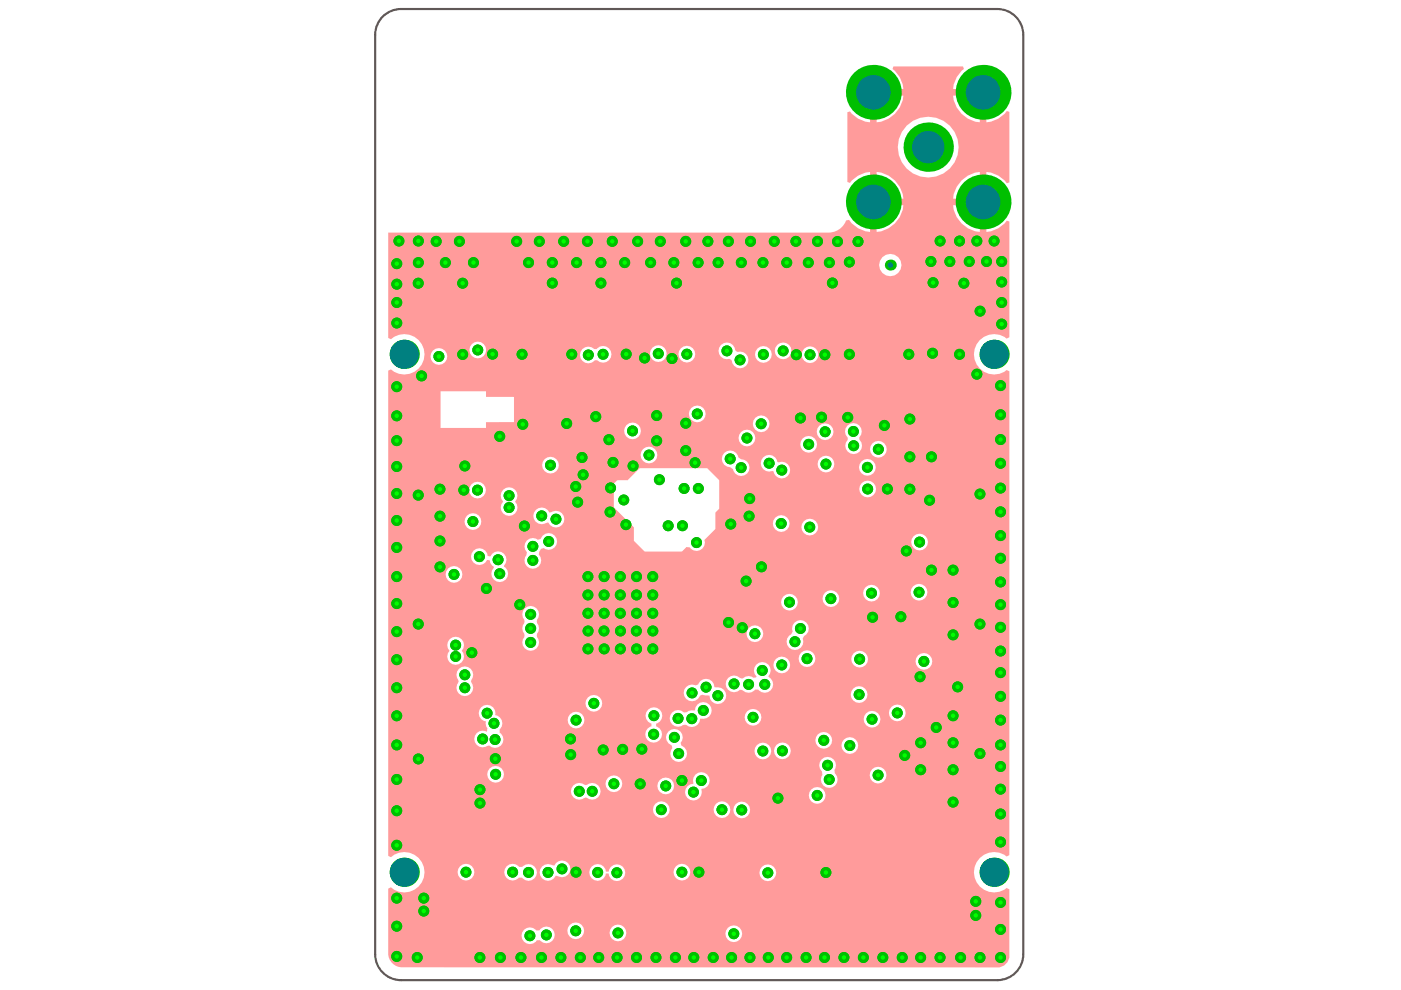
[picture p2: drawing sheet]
<svg xmlns="http://www.w3.org/2000/svg" width="297mm" height="210mm" viewBox="0 0 297 210" stroke-linecap="round" stroke-linejoin="round" font-family="sans-serif">
<path d="M82.3 49.3h93.4a3.9 3.9 0 0 0 3.7-2.6l.6-.1a6 6 0 0 0 4.5 2.6v-12.7a5.8 5.8 0 0 0-4.3 2.3l-.5-.2v-14.8l.5-.2a5.8 5.8 0 0 0 4.3 2.3v-6.3h.7v-.7h6.3a5.8 5.8 0 0 0-2.3-4.3l.2-.5h14.8l.2 .5a5.8 5.8 0 0 0-2.3 4.3h6.3v.7h.7v6.3a5.8 5.8 0 0 0 4.4-2.4l.5 .2v15l-.5 .2a5.8 5.8 0 0 0-4.4-2.4v12.7a5.8 5.8 0 0 0 4.4-2.4l.5 .2v24.5l-.6 .3a4.3 4.3 0 0 0-5.8 .4 4.3 4.3 0 0 0 0 5.8 4.3 4.3 0 0 0 5.8 .5l.6 .2v102.6l-.6 .3a4.3 4.3 0 0 0-5.8 .4 4.3 4.3 0 0 0 0 5.8 4.3 4.3 0 0 0 5.8 .5l.6 .3v13.9a2.47 2.47 0 0 1-2.6 2.6h-126.1a2.96 2.96 0 0 1-3-2.7v-14l.6-.3a4.3 4.3 0 0 0 5.9-.2 4.3 4.3 0 0 0 0-5.9 4.3 4.3 0 0 0-5.9-.3l-.6-.2v-102.9l.6-.3a4.3 4.3 0 0 0 5.9-.2 4.3 4.3 0 0 0 0-5.9 4.3 4.3 0 0 0-5.9-.3l-.6-.2zM202.1 20.3a6.2 6.2 0 0 0 5.6 5.6v-5.6zM185.9 20.3v5.6a6.2 6.2 0 0 0 5.6-5.6zM190.4 31.2a6.5 6.5 0 0 0 12.9 0 6.5 6.5 0 0 0-12.9 0zM203.9 38.3l-1.1 1.3-.6 1.5-.1 1h5.6v-5.6l-.9 .1-1.6 .6zM185.9 36.5v5.6h5.6a6.2 6.2 0 0 0-5.6-5.6zM202.1 43.5a6.2 6.2 0 0 0 5.6 5.7v-5.7zM185.9 43.5v5.7a6.2 6.2 0 0 0 5.6-5.7zM186.4 56.2a2.37 2.37 0 0 0 4.7 0 2.37 2.37 0 0 0-4.7 0zM123.5 74a1.77 1.77 0 0 0 0 2.6 1.77 1.77 0 0 0 2.6-.2h.5a1.77 1.77 0 0 0 2.6 0 1.77 1.77 0 0 0-.1-2.6 1.77 1.77 0 0 0-2.6 .2h-.5a1.78 1.78 0 0 0-2.5 0zM99.5 74.2a1.8 1.8 0 0 0 3.6 0 1.8 1.8 0 0 0-3.6 0zM164.3 74.4a1.78 1.78 0 0 0 3.5 0 1.78 1.78 0 0 0-3.5 0zM137.8 75a1.8 1.8 0 0 0 3.6 0 1.8 1.8 0 0 0-3.6 0zM143.8 75.1a1.8 1.8 0 0 0 3.6 0 1.8 1.8 0 0 0-3.6 0zM160.1 75.1a1.78 1.78 0 0 0 3.5 0 1.78 1.78 0 0 0-3.5 0zM170 75.2a1.78 1.78 0 0 0 3.5 0 1.78 1.78 0 0 0-3.5 0zM91.3 75.6a1.78 1.78 0 0 0 3.5 0 1.78 1.78 0 0 0-3.5 0zM152.9 73.1a1.76 1.76 0 0 0-.3 2.2 1.76 1.76 0 0 0 2 .8l.6 .4a1.76 1.76 0 0 0 2 1.6 1.76 1.76 0 0 0 1.4-2.2 1.76 1.76 0 0 0-2.2-1.3l-.5-.4a1.76 1.76 0 0 0-1.2-1.5 1.76 1.76 0 0 0-1.8 .4zM146.1 87.8a1.78 1.78 0 0 0 3.5 0 1.78 1.78 0 0 0-3.5 0zM93.4 83v7.7h9.6v-1.2h6v-5.3h-6v-1.2zM159.6 89.9a1.8 1.8 0 0 0 3.6 0 1.8 1.8 0 0 0-3.6 0zM132.3 91.4a1.8 1.8 0 0 0 3.6 0 1.8 1.8 0 0 0-3.6 0zM173.2 91.5a1.78 1.78 0 0 0 3.5 0 1.78 1.78 0 0 0-3.5 0zM156.6 92.9a1.78 1.78 0 0 0 3.5 0 1.78 1.78 0 0 0-3.5 0zM169.7 94.2a1.78 1.78 0 0 0 3.5 0 1.78 1.78 0 0 0-3.5 0zM179.7 90.2a1.76 1.76 0 0 0 0 2.6v.4a1.77 1.77 0 0 0 0 2.6 1.77 1.77 0 0 0 2.6-.1 1.77 1.77 0 0 0-.1-2.5v-.5a1.78 1.78 0 0 0 0-2.5 1.78 1.78 0 0 0-2.5 0zM184.4 95.3a1.8 1.8 0 0 0 3.6 0 1.8 1.8 0 0 0-3.6 0zM135.8 96.5a1.8 1.8 0 0 0 3.6 0 1.8 1.8 0 0 0-3.6 0zM173.3 98.4a1.8 1.8 0 0 0 3.6 0 1.8 1.8 0 0 0-3.6 0zM114.9 98.6a1.8 1.8 0 0 0 3.6 0 1.8 1.8 0 0 0-3.6 0zM182.1 99.1a1.8 1.8 0 0 0 3.6 0 1.8 1.8 0 0 0-3.6 0zM153.6 96a1.77 1.77 0 0 0-.4 2 1.77 1.77 0 0 0 1.6 1.1l.6 .4a1.77 1.77 0 0 0 2 1.4 1.77 1.77 0 0 0 1.5-1.9 1.77 1.77 0 0 0-1.8-1.6l-.6-.4a1.75 1.75 0 0 0-2.9-1zM161.8 97a1.78 1.78 0 0 0-.2 2.2 1.78 1.78 0 0 0 2.2 .7l.2 .1a1.77 1.77 0 0 0 2.2 1.4 1.77 1.77 0 0 0 1.3-2.3 1.77 1.77 0 0 0-2.4-1.1l-.3-.1a1.75 1.75 0 0 0-1.2-1.4 1.75 1.75 0 0 0-1.8 .5zM130.9 101.8l-.7 .7v5.1l4.2 4.2v2.9l2.3 2.2h7.9l.9-.9 .8 .1a1.75 1.75 0 0 0 2.2 .5 1.75 1.75 0 0 0 .8-2.1l2.4-2.3v-3.5l.8-.8v-6.1l-2.6-2.5h-14.3l-2.5 2.5zM182.2 103.7a1.78 1.78 0 0 0 3.5 0 1.78 1.78 0 0 0-3.5 0zM99.5 103.9a1.78 1.78 0 0 0 3.5 0 1.78 1.78 0 0 0-3.5 0zM106.7 103.8a1.78 1.78 0 0 0 0 2.5 1.78 1.78 0 0 0 0 2.6 1.78 1.78 0 0 0 2.5 0 1.78 1.78 0 0 0 0-2.6 1.78 1.78 0 0 0 0-2.5 1.78 1.78 0 0 0-2.5 0zM113.6 108.1a1.76 1.76 0 0 0-.2 2.3 1.76 1.76 0 0 0 2.3 .5l.5-.1a1.78 1.78 0 0 0 2.4 .9 1.78 1.78 0 0 0 .9-2.4 1.78 1.78 0 0 0-2.5-.8l-.5 .2a1.81 1.81 0 0 0-2.9-.6zM98.5 110.6a1.78 1.78 0 0 0 3.5 0 1.78 1.78 0 0 0-3.5 0zM163.9 111a1.78 1.78 0 0 0 3.5 0 1.78 1.78 0 0 0-3.5 0zM169.9 111.8a1.8 1.8 0 0 0 3.6 0 1.8 1.8 0 0 0-3.6 0zM111.7 114.6a1.78 1.78 0 0 0 0 2.5l-.1 .6a1.77 1.77 0 0 0 .2 2.5 1.77 1.77 0 0 0 2.5-.2 1.77 1.77 0 0 0-.1-2.4l.4-1.2 .7-.2a1.77 1.77 0 0 0 2.6-.6 1.77 1.77 0 0 0-.9-2.5 1.77 1.77 0 0 0-2.4 1.2l-.6 .2a1.71 1.71 0 0 0-2.3 .1zM193.2 114.9a1.78 1.78 0 0 0 3.5 0 1.78 1.78 0 0 0-3.5 0zM100.4 116.8a1.78 1.78 0 0 0 .2 2.7 1.78 1.78 0 0 0 2.7-.8l.6 .1 .1 .6 .7 .8v.2a1.77 1.77 0 0 0 .1 2.6 1.77 1.77 0 0 0 2.5-.3 1.77 1.77 0 0 0-.4-2.6v-.2a1.78 1.78 0 0 0-.3-2.7 1.78 1.78 0 0 0-2.6 .8l-.6-.1a1.76 1.76 0 0 0-1.2-1.6 1.76 1.76 0 0 0-1.8 .5zM94.5 121.8a1.78 1.78 0 0 0 3.5 0 1.78 1.78 0 0 0-3.5 0zM193.1 125.6a1.78 1.78 0 0 0 3.5 0 1.78 1.78 0 0 0-3.5 0zM183 125.8a1.8 1.8 0 0 0 3.6 0 1.8 1.8 0 0 0-3.6 0zM174.4 126.9a1.78 1.78 0 0 0 3.5 0 1.78 1.78 0 0 0-3.5 0zM165.6 127.7a1.8 1.8 0 0 0 3.6 0 1.8 1.8 0 0 0-3.6 0zM158.3 134.4a1.78 1.78 0 0 0 3.5 0 1.78 1.78 0 0 0-3.5 0zM168.5 132l-.4 .6-.2 .7 .2 .6-.4 .6a1.77 1.77 0 0 0-.7 2.3 1.77 1.77 0 0 0 2.3 .9 1.77 1.77 0 0 0 .9-2.3l.3-.6a1.77 1.77 0 0 0 .6-2.6 1.77 1.77 0 0 0-2.6-.2zM111.3 129a1.72 1.72 0 0 0-.2 2.3v.8a1.66 1.66 0 0 0 0 2.2v.8a1.76 1.76 0 0 0 .2 2.4 1.76 1.76 0 0 0 2.4 0 1.76 1.76 0 0 0 .2-2.4v-.8a1.66 1.66 0 0 0 0-2.2v-.8a1.76 1.76 0 0 0-.2-2.4 1.76 1.76 0 0 0-2.4 .1zM95.3 135.5a1.75 1.75 0 0 0 0 2.5 1.77 1.77 0 0 0 .1 2.5 1.77 1.77 0 0 0 2.4 0 1.77 1.77 0 0 0 .1-2.5 1.77 1.77 0 0 0-.1-2.5 1.77 1.77 0 0 0-2.5 0zM169.3 139.7a1.8 1.8 0 0 0 3.6 0 1.8 1.8 0 0 0-3.6 0zM180.5 139.8a1.78 1.78 0 0 0 3.5 0 1.78 1.78 0 0 0-3.5 0zM194.1 140.2a1.8 1.8 0 0 0 3.6 0 1.8 1.8 0 0 0-3.6 0zM164 141a1.78 1.78 0 0 0 3.5 0 1.78 1.78 0 0 0-3.5 0zM154.4 143.7a1.78 1.78 0 0 0 0 2.6 1.78 1.78 0 0 0 2.5 0h.3a2.14 2.14 0 0 0 2.8 .1l.1-.2h.7a1.8 1.8 0 0 0 2.8-.1 1.8 1.8 0 0 0-.7-2.7 1.79 1.79 0 0 0-.1-2.5 1.79 1.79 0 0 0-2.5 .1 1.79 1.79 0 0 0 .1 2.5l-.7 .2a1.7 1.7 0 0 0-2.2 .2h-.3a2.14 2.14 0 0 0-2.8-.2zM145.5 145.7a1.77 1.77 0 0 0 .3 2.7 1.77 1.77 0 0 0 2.6-.9l.5-.2 1.5 .2a1.77 1.77 0 0 0 1.8 1.8 1.77 1.77 0 0 0 1.8-1.9 1.77 1.77 0 0 0-2-1.6l-.5-.1a1.77 1.77 0 0 0-1.5-1.8 1.77 1.77 0 0 0-2 1.2l-.5 .2a1.72 1.72 0 0 0-2 .4zM97.3 141.8a1.98 1.98 0 0 0-.1 2.6 1.93 1.93 0 0 0 .7 3.1 1.76 1.76 0 0 0 2-.5 1.76 1.76 0 0 0 .1-2.1l-.1-.5a2.17 2.17 0 0 0-.1-2.6 1.78 1.78 0 0 0-2.5 0zM180.4 147.3a1.78 1.78 0 0 0 3.5 0 1.78 1.78 0 0 0-3.5 0zM142.5 151.1a1.76 1.76 0 0 0-.1 2.4 1.76 1.76 0 0 0 2.4 .2h.5a2.15 2.15 0 0 0 2.6-.1l.4-.5 .2-.7a1.8 1.8 0 0 0 2.4-2.1 1.8 1.8 0 0 0-3-.9l-.4 .6-.2 .6a2.26 2.26 0 0 0-1.7 .4l-.6 .1a1.78 1.78 0 0 0-2.5 0zM124.1 149.1a1.8 1.8 0 0 0 3.6 0 1.8 1.8 0 0 0-3.6 0zM188.5 151.2a1.78 1.78 0 0 0 3.5 0 1.78 1.78 0 0 0-3.5 0zM157.9 152.1a1.78 1.78 0 0 0 3.5 0 1.78 1.78 0 0 0-3.5 0zM183.1 152.5a1.8 1.8 0 0 0 3.6 0 1.8 1.8 0 0 0-3.6 0zM120.4 152.7a1.78 1.78 0 0 0 3.5 0 1.78 1.78 0 0 0-3.5 0zM102 150a1.75 1.75 0 0 0-.4 1.8 1.75 1.75 0 0 0 1.4 1.1l.1 1.1 .2 .4-.1 .7a1.77 1.77 0 0 0-2.6 1.5 1.77 1.77 0 0 0 2.5 1.6l.6-.1a1.76 1.76 0 0 0 2.6-.2 1.76 1.76 0 0 0-.4-2.5v-.7a1.74 1.74 0 0 0 .5-1.9 1.74 1.74 0 0 0-1.4-1.2 1.76 1.76 0 0 0-.9-1.9 1.76 1.76 0 0 0-2.1 .3zM137.4 150.5a1.75 1.75 0 0 0 .7 2.9v.6a1.76 1.76 0 0 0-1 2.7 1.76 1.76 0 0 0 2.9 0 1.76 1.76 0 0 0-.9-2.7v-.6a1.77 1.77 0 0 0 1.1-2.6 1.77 1.77 0 0 0-2.8-.3zM172.9 157a1.78 1.78 0 0 0 3.5 0 1.78 1.78 0 0 0-3.5 0zM178.4 158.1a1.8 1.8 0 0 0 3.6 0 1.8 1.8 0 0 0-3.6 0zM164.1 159.2a1.8 1.8 0 0 0 3.6 0 1.8 1.8 0 0 0-3.6 0zM160 159.2a1.78 1.78 0 0 0 3.5 0 1.78 1.78 0 0 0-3.5 0zM141.7 155.1a1.76 1.76 0 0 0 .7 2.9l.2 .6a1.77 1.77 0 0 0 .3 2.6 1.77 1.77 0 0 0 2.6-.6 1.77 1.77 0 0 0-1-2.5l-.2-.6a1.77 1.77 0 0 0-.1-2.5 1.77 1.77 0 0 0-2.5 .1zM103.3 164.2a1.8 1.8 0 0 0 3.6 0 1.8 1.8 0 0 0-3.6 0zM184.4 164.3a1.78 1.78 0 0 0 3.5 0 1.78 1.78 0 0 0-3.5 0zM121.6 166.5a1.76 1.76 0 0 0-.2 2.4 1.76 1.76 0 0 0 2.4 .4l.4-.2a1.93 1.93 0 0 0 3-.6 1.76 1.76 0 0 0-.5-2.1 1.76 1.76 0 0 0-2.1-.1l-.4 .2a2.17 2.17 0 0 0-2.6 0zM174.2 161a1.75 1.75 0 0 0 .1 2.6l.1 .7a1.76 1.76 0 0 0 .4 2.4 1.76 1.76 0 0 0 2.4-.3 1.76 1.76 0 0 0-.2-2.4l-.1-.8a1.76 1.76 0 0 0-.3-2.3 1.76 1.76 0 0 0-2.4 .1zM128.4 166.2a1.78 1.78 0 0 0 3.5 0 1.78 1.78 0 0 0-3.5 0zM139.4 166.6a1.78 1.78 0 0 0 3.5 0 1.78 1.78 0 0 0-3.5 0zM147.4 164.2a1.93 1.93 0 0 0-.4 2 1.78 1.78 0 0 0-1.7 2 1.78 1.78 0 0 0 2.2 1.5 1.78 1.78 0 0 0 1.2-2.4 1.78 1.78 0 0 0 1.6-2.5 1.78 1.78 0 0 0-2.9-.6zM171.5 168.6a1.78 1.78 0 0 0 3.5 0 1.78 1.78 0 0 0-3.5 0zM151.3 171.7a1.78 1.78 0 0 0 3.5 0 1.78 1.78 0 0 0-3.5 0zM138.4 171.7a1.8 1.8 0 0 0 3.6 0 1.8 1.8 0 0 0-3.6 0zM155.5 171.7a1.78 1.78 0 0 0 3.5 0 1.78 1.78 0 0 0-3.5 0zM114.9 183.7a1.78 1.78 0 0 0 .3 2.8 1.78 1.78 0 0 0 2.6-.8l.6 .1a1.78 1.78 0 0 0 2.4-.9 1.78 1.78 0 0 0-.9-2.3 1.78 1.78 0 0 0-2.4 .9l-.5-.1a1.72 1.72 0 0 0-2.1 .3zM142.8 184.9a1.8 1.8 0 0 0 3.6 0 1.8 1.8 0 0 0-3.6 0zM97 184.9a1.8 1.8 0 0 0 3.6 0 1.8 1.8 0 0 0-3.6 0zM107.4 183.7a1.77 1.77 0 0 0 .1 2.5 1.77 1.77 0 0 0 2.5-.1h.7a1.77 1.77 0 0 0 2.6 .2 1.77 1.77 0 0 0 0-2.6 1.77 1.77 0 0 0-2.6 .1h-.7a1.72 1.72 0 0 0-2.6-.1zM125.5 183.7a1.77 1.77 0 0 0 .4 2.9 1.77 1.77 0 0 0 2.6-1.4h.5a1.77 1.77 0 0 0 2.7 1.4 1.77 1.77 0 0 0 .1-3 1.77 1.77 0 0 0-2.7 1.2h-.6a1.75 1.75 0 0 0-1.2-1.5 1.75 1.75 0 0 0-1.8 .4zM161 185.1a1.8 1.8 0 0 0 3.6 0 1.8 1.8 0 0 0-3.6 0zM111.1 197.1a1.76 1.76 0 0 0 .1 2.7 1.76 1.76 0 0 0 2.6-.4l.7-.1a1.76 1.76 0 0 0 2.6 .2 1.76 1.76 0 0 0-.1-2.6 1.76 1.76 0 0 0-2.6 .4h-.7a1.72 1.72 0 0 0-2.6-.2zM120.3 197.4a1.78 1.78 0 0 0 3.5 0 1.78 1.78 0 0 0-3.5 0zM129.2 197.8a1.8 1.8 0 0 0 3.6 0 1.8 1.8 0 0 0-3.6 0zM153.8 198a1.8 1.8 0 0 0 3.6 0 1.8 1.8 0 0 0-3.6 0z" fill="#ff9b9b"/>
<circle cx="154.1" cy="74.4" r="1.16" fill="#00bf00"/>
<circle cx="154.1" cy="74.4" r=".47" fill="#0f0"/>
<circle cx="139.6" cy="75" r="1.16" fill="#00bf00"/>
<circle cx="139.6" cy="75" r=".47" fill="#0f0"/>
<circle cx="145.6" cy="75.1" r="1.16" fill="#00bf00"/>
<circle cx="145.6" cy="75.1" r=".47" fill="#0f0"/>
<circle cx="161.4" cy="120.2" r="1.16" fill="#00bf00"/>
<circle cx="161.4" cy="120.2" r=".47" fill="#0f0"/>
<circle cx="158.2" cy="123.2" r="1.16" fill="#00bf00"/>
<circle cx="158.2" cy="123.2" r=".47" fill="#0f0"/>
<circle cx="160.1" cy="134.4" r="1.16" fill="#00bf00"/>
<circle cx="160.1" cy="134.4" r=".47" fill="#0f0"/>
<circle cx="157.4" cy="133.1" r="1.16" fill="#00bf00"/>
<circle cx="157.4" cy="133.1" r=".47" fill="#0f0"/>
<circle cx="145" cy="103.6" r="1.16" fill="#00bf00"/>
<circle cx="145" cy="103.6" r=".47" fill="#0f0"/>
<circle cx="137.6" cy="96.5" r="1.16" fill="#00bf00"/>
<circle cx="137.6" cy="96.5" r=".47" fill="#0f0"/>
<circle cx="134.1" cy="91.4" r="1.16" fill="#00bf00"/>
<circle cx="134.1" cy="91.4" r=".47" fill="#0f0"/>
<circle cx="134.2" cy="98.8" r="1.16" fill="#00bf00"/>
<circle cx="134.2" cy="98.8" r=".47" fill="#0f0"/>
<circle cx="130" cy="98" r="1.16" fill="#00bf00"/>
<circle cx="130" cy="98" r=".47" fill="#0f0"/>
<circle cx="122.1" cy="103.2" r="1.16" fill="#00bf00"/>
<circle cx="122.1" cy="103.2" r=".47" fill="#0f0"/>
<circle cx="139.2" cy="93.5" r="1.16" fill="#00bf00"/>
<circle cx="139.2" cy="93.5" r=".47" fill="#0f0"/>
<circle cx="158.8" cy="109.4" r="1.16" fill="#00bf00"/>
<circle cx="158.8" cy="109.4" r=".47" fill="#0f0"/>
<circle cx="181" cy="94.5" r="1.16" fill="#00bf00"/>
<circle cx="181" cy="94.5" r=".47" fill="#0f0"/>
<circle cx="145.4" cy="89.7" r="1.16" fill="#00bf00"/>
<circle cx="145.4" cy="89.7" r=".47" fill="#0f0"/>
<circle cx="123.4" cy="97" r="1.16" fill="#00bf00"/>
<circle cx="123.4" cy="97" r=".47" fill="#0f0"/>
<circle cx="163.1" cy="98.2" r="1.16" fill="#00bf00"/>
<circle cx="163.1" cy="98.2" r=".47" fill="#0f0"/>
<circle cx="175.1" cy="98.4" r="1.16" fill="#00bf00"/>
<circle cx="175.1" cy="98.4" r=".47" fill="#0f0"/>
<circle cx="165.8" cy="99.7" r="1.16" fill="#00bf00"/>
<circle cx="165.8" cy="99.7" r=".47" fill="#0f0"/>
<circle cx="183.9" cy="99.1" r="1.16" fill="#00bf00"/>
<circle cx="183.9" cy="99.1" r=".47" fill="#0f0"/>
<circle cx="171.7" cy="111.8" r="1.16" fill="#00bf00"/>
<circle cx="171.7" cy="111.8" r=".47" fill="#0f0"/>
<circle cx="167.4" cy="127.7" r="1.16" fill="#00bf00"/>
<circle cx="167.4" cy="127.7" r=".47" fill="#0f0"/>
<circle cx="165.8" cy="141" r="1.16" fill="#00bf00"/>
<circle cx="165.8" cy="141" r=".47" fill="#0f0"/>
<circle cx="175.8" cy="165.3" r="1.16" fill="#00bf00"/>
<circle cx="175.8" cy="165.3" r=".47" fill="#0f0"/>
<circle cx="184" cy="103.7" r="1.16" fill="#00bf00"/>
<circle cx="184" cy="103.7" r=".47" fill="#0f0"/>
<circle cx="171.7" cy="75.2" r="1.16" fill="#00bf00"/>
<circle cx="171.7" cy="75.2" r=".47" fill="#0f0"/>
<circle cx="174.9" cy="91.5" r="1.16" fill="#00bf00"/>
<circle cx="174.9" cy="91.5" r=".47" fill="#0f0"/>
<circle cx="171.5" cy="94.2" r="1.16" fill="#00bf00"/>
<circle cx="171.5" cy="94.2" r=".47" fill="#0f0"/>
<circle cx="161.4" cy="89.9" r="1.16" fill="#00bf00"/>
<circle cx="161.4" cy="89.9" r=".47" fill="#0f0"/>
<circle cx="158.4" cy="92.9" r="1.16" fill="#00bf00"/>
<circle cx="158.4" cy="92.9" r=".47" fill="#0f0"/>
<circle cx="180.9" cy="91.5" r="1.16" fill="#00bf00"/>
<circle cx="180.9" cy="91.5" r=".47" fill="#0f0"/>
<circle cx="158.9" cy="105.7" r="1.16" fill="#00bf00"/>
<circle cx="158.9" cy="105.7" r=".47" fill="#0f0"/>
<circle cx="192.2" cy="116.8" r="1.16" fill="#00bf00"/>
<circle cx="192.2" cy="116.8" r=".47" fill="#0f0"/>
<circle cx="164.9" cy="169.2" r="1.16" fill="#00bf00"/>
<circle cx="164.9" cy="169.2" r=".47" fill="#0f0"/>
<circle cx="138.4" cy="133.8" r="1.16" fill="#00bf00"/>
<circle cx="138.4" cy="133.8" r=".47" fill="#0f0"/>
<circle cx="134.9" cy="133.8" r="1.16" fill="#00bf00"/>
<circle cx="134.9" cy="133.8" r=".47" fill="#0f0"/>
<circle cx="131.5" cy="133.8" r="1.16" fill="#00bf00"/>
<circle cx="131.5" cy="133.8" r=".47" fill="#0f0"/>
<circle cx="128.1" cy="133.8" r="1.16" fill="#00bf00"/>
<circle cx="128.1" cy="133.8" r=".47" fill="#0f0"/>
<circle cx="124.7" cy="133.8" r="1.16" fill="#00bf00"/>
<circle cx="124.7" cy="133.8" r=".47" fill="#0f0"/>
<circle cx="124.7" cy="137.6" r="1.16" fill="#00bf00"/>
<circle cx="124.7" cy="137.6" r=".47" fill="#0f0"/>
<circle cx="128.1" cy="137.6" r="1.16" fill="#00bf00"/>
<circle cx="128.1" cy="137.6" r=".47" fill="#0f0"/>
<circle cx="131.5" cy="137.6" r="1.16" fill="#00bf00"/>
<circle cx="131.5" cy="137.6" r=".47" fill="#0f0"/>
<circle cx="135" cy="137.6" r="1.16" fill="#00bf00"/>
<circle cx="135" cy="137.6" r=".47" fill="#0f0"/>
<circle cx="138.4" cy="137.6" r="1.16" fill="#00bf00"/>
<circle cx="138.4" cy="137.6" r=".47" fill="#0f0"/>
<circle cx="147.8" cy="87.8" r="1.16" fill="#00bf00"/>
<circle cx="147.8" cy="87.8" r=".47" fill="#0f0"/>
<circle cx="132.7" cy="111.2" r="1.16" fill="#00bf00"/>
<circle cx="132.7" cy="111.2" r=".47" fill="#0f0"/>
<circle cx="129.1" cy="93.2" r="1.16" fill="#00bf00"/>
<circle cx="129.1" cy="93.2" r=".47" fill="#0f0"/>
<circle cx="105" cy="156.8" r="1.16" fill="#00bf00"/>
<circle cx="105" cy="156.8" r=".47" fill="#0f0"/>
<circle cx="105" cy="160.9" r="1.16" fill="#00bf00"/>
<circle cx="105" cy="160.9" r=".47" fill="#0f0"/>
<circle cx="121" cy="160" r="1.16" fill="#00bf00"/>
<circle cx="121" cy="160" r=".47" fill="#0f0"/>
<circle cx="122.8" cy="167.8" r="1.16" fill="#00bf00"/>
<circle cx="122.8" cy="167.8" r=".47" fill="#0f0"/>
<circle cx="110.7" cy="75.1" r="1.16" fill="#00bf00"/>
<circle cx="110.7" cy="75.1" r=".47" fill="#0f0"/>
<circle cx="121.2" cy="75.1" r="1.16" fill="#00bf00"/>
<circle cx="121.2" cy="75.1" r=".47" fill="#0f0"/>
<circle cx="191" cy="130.8" r="1.16" fill="#00bf00"/>
<circle cx="191" cy="130.8" r=".47" fill="#0f0"/>
<circle cx="207.1" cy="79.3" r="1.16" fill="#00bf00"/>
<circle cx="207.1" cy="79.3" r=".47" fill="#0f0"/>
<circle cx="182.3" cy="139.8" r="1.16" fill="#00bf00"/>
<circle cx="182.3" cy="139.8" r=".47" fill="#0f0"/>
<circle cx="185" cy="130.9" r="1.16" fill="#00bf00"/>
<circle cx="185" cy="130.9" r=".47" fill="#0f0"/>
<circle cx="194.9" cy="125.6" r="1.16" fill="#00bf00"/>
<circle cx="194.9" cy="125.6" r=".47" fill="#0f0"/>
<circle cx="107.9" cy="105.1" r="1.16" fill="#00bf00"/>
<circle cx="107.9" cy="105.1" r=".47" fill="#0f0"/>
<circle cx="144.6" cy="165.5" r="1.16" fill="#00bf00"/>
<circle cx="144.6" cy="165.5" r=".47" fill="#0f0"/>
<circle cx="148.7" cy="165.5" r="1.16" fill="#00bf00"/>
<circle cx="148.7" cy="165.5" r=".47" fill="#0f0"/>
<circle cx="130.2" cy="166.2" r="1.16" fill="#00bf00"/>
<circle cx="130.2" cy="166.2" r=".47" fill="#0f0"/>
<circle cx="96.3" cy="121.8" r="1.16" fill="#00bf00"/>
<circle cx="96.3" cy="121.8" r=".47" fill="#0f0"/>
<circle cx="162.8" cy="185.1" r="1.16" fill="#00bf00"/>
<circle cx="162.8" cy="185.1" r=".47" fill="#0f0"/>
<circle cx="155.6" cy="198" r="1.16" fill="#00bf00"/>
<circle cx="155.6" cy="198" r=".47" fill="#0f0"/>
<circle cx="197.7" cy="74.9" r="1.16" fill="#00bf00"/>
<circle cx="197.7" cy="74.9" r=".47" fill="#0f0"/>
<circle cx="191.8" cy="160.2" r="1.16" fill="#00bf00"/>
<circle cx="191.8" cy="160.2" r=".47" fill="#0f0"/>
<circle cx="195.2" cy="157.5" r="1.16" fill="#00bf00"/>
<circle cx="195.2" cy="157.5" r=".47" fill="#0f0"/>
<circle cx="195.2" cy="163.2" r="1.16" fill="#00bf00"/>
<circle cx="195.2" cy="163.2" r=".47" fill="#0f0"/>
<circle cx="198.5" cy="154.2" r="1.16" fill="#00bf00"/>
<circle cx="198.5" cy="154.2" r=".47" fill="#0f0"/>
<circle cx="195.1" cy="143.5" r="1.16" fill="#00bf00"/>
<circle cx="195.1" cy="143.5" r=".47" fill="#0f0"/>
<circle cx="210.8" cy="51.1" r="1.16" fill="#00bf00"/>
<circle cx="210.8" cy="51.1" r=".47" fill="#0f0"/>
<circle cx="207.1" cy="51.1" r="1.16" fill="#00bf00"/>
<circle cx="207.1" cy="51.1" r=".47" fill="#0f0"/>
<circle cx="203.4" cy="51.1" r="1.16" fill="#00bf00"/>
<circle cx="203.4" cy="51.1" r=".47" fill="#0f0"/>
<circle cx="199.3" cy="51.1" r="1.16" fill="#00bf00"/>
<circle cx="199.3" cy="51.1" r=".47" fill="#0f0"/>
<circle cx="212.4" cy="59.8" r="1.16" fill="#00bf00"/>
<circle cx="212.4" cy="59.8" r=".47" fill="#0f0"/>
<circle cx="212.4" cy="64.1" r="1.16" fill="#00bf00"/>
<circle cx="212.4" cy="64.1" r=".47" fill="#0f0"/>
<circle cx="212.4" cy="55.4" r="1.16" fill="#00bf00"/>
<circle cx="212.4" cy="55.4" r=".47" fill="#0f0"/>
<circle cx="209.2" cy="55.4" r="1.16" fill="#00bf00"/>
<circle cx="209.2" cy="55.4" r=".47" fill="#0f0"/>
<circle cx="205.5" cy="55.4" r="1.16" fill="#00bf00"/>
<circle cx="205.5" cy="55.4" r=".47" fill="#0f0"/>
<circle cx="201.4" cy="55.4" r="1.16" fill="#00bf00"/>
<circle cx="201.4" cy="55.4" r=".47" fill="#0f0"/>
<circle cx="212.4" cy="68.7" r="1.16" fill="#00bf00"/>
<circle cx="212.4" cy="68.7" r=".47" fill="#0f0"/>
<circle cx="84.1" cy="64.1" r="1.16" fill="#00bf00"/>
<circle cx="84.1" cy="64.1" r=".47" fill="#0f0"/>
<circle cx="84.1" cy="60.3" r="1.16" fill="#00bf00"/>
<circle cx="84.1" cy="60.3" r=".47" fill="#0f0"/>
<circle cx="84.1" cy="55.9" r="1.16" fill="#00bf00"/>
<circle cx="84.1" cy="55.9" r=".47" fill="#0f0"/>
<circle cx="84.1" cy="68.5" r="1.16" fill="#00bf00"/>
<circle cx="84.1" cy="68.5" r=".47" fill="#0f0"/>
<circle cx="93.3" cy="103.7" r="1.16" fill="#00bf00"/>
<circle cx="93.3" cy="103.7" r=".47" fill="#0f0"/>
<circle cx="93.3" cy="109.4" r="1.16" fill="#00bf00"/>
<circle cx="93.3" cy="109.4" r=".47" fill="#0f0"/>
<circle cx="84.6" cy="51.1" r="1.16" fill="#00bf00"/>
<circle cx="84.6" cy="51.1" r=".47" fill="#0f0"/>
<circle cx="177.6" cy="51.2" r="1.16" fill="#00bf00"/>
<circle cx="177.6" cy="51.2" r=".47" fill="#0f0"/>
<circle cx="181.9" cy="51.2" r="1.16" fill="#00bf00"/>
<circle cx="181.9" cy="51.2" r=".47" fill="#0f0"/>
<circle cx="173.3" cy="51.2" r="1.16" fill="#00bf00"/>
<circle cx="173.3" cy="51.2" r=".47" fill="#0f0"/>
<circle cx="168.7" cy="51.2" r="1.16" fill="#00bf00"/>
<circle cx="168.7" cy="51.2" r=".47" fill="#0f0"/>
<circle cx="164.2" cy="51.2" r="1.16" fill="#00bf00"/>
<circle cx="164.2" cy="51.2" r=".47" fill="#0f0"/>
<circle cx="159.1" cy="51.2" r="1.16" fill="#00bf00"/>
<circle cx="159.1" cy="51.2" r=".47" fill="#0f0"/>
<circle cx="154.4" cy="51.2" r="1.16" fill="#00bf00"/>
<circle cx="154.4" cy="51.2" r=".47" fill="#0f0"/>
<circle cx="150.1" cy="51.2" r="1.16" fill="#00bf00"/>
<circle cx="150.1" cy="51.2" r=".47" fill="#0f0"/>
<circle cx="145.4" cy="51.2" r="1.16" fill="#00bf00"/>
<circle cx="145.4" cy="51.2" r=".47" fill="#0f0"/>
<circle cx="140" cy="51.2" r="1.16" fill="#00bf00"/>
<circle cx="140" cy="51.2" r=".47" fill="#0f0"/>
<circle cx="135.2" cy="51.2" r="1.16" fill="#00bf00"/>
<circle cx="135.2" cy="51.2" r=".47" fill="#0f0"/>
<circle cx="129.8" cy="51.2" r="1.16" fill="#00bf00"/>
<circle cx="129.8" cy="51.2" r=".47" fill="#0f0"/>
<circle cx="124.5" cy="51.2" r="1.16" fill="#00bf00"/>
<circle cx="124.5" cy="51.2" r=".47" fill="#0f0"/>
<circle cx="119.5" cy="51.2" r="1.16" fill="#00bf00"/>
<circle cx="119.5" cy="51.2" r=".47" fill="#0f0"/>
<circle cx="109.5" cy="51.2" r="1.16" fill="#00bf00"/>
<circle cx="109.5" cy="51.2" r=".47" fill="#0f0"/>
<circle cx="97.4" cy="51.2" r="1.16" fill="#00bf00"/>
<circle cx="97.4" cy="51.2" r=".47" fill="#0f0"/>
<circle cx="92.5" cy="51.2" r="1.16" fill="#00bf00"/>
<circle cx="92.5" cy="51.2" r=".47" fill="#0f0"/>
<circle cx="114.4" cy="51.2" r="1.16" fill="#00bf00"/>
<circle cx="114.4" cy="51.2" r=".47" fill="#0f0"/>
<circle cx="88.7" cy="160.9" r="1.16" fill="#00bf00"/>
<circle cx="88.7" cy="160.9" r=".47" fill="#0f0"/>
<circle cx="136.7" cy="75.9" r="1.16" fill="#00bf00"/>
<circle cx="136.7" cy="75.9" r=".47" fill="#0f0"/>
<circle cx="175.1" cy="185" r="1.16" fill="#00bf00"/>
<circle cx="175.1" cy="185" r=".47" fill="#0f0"/>
<circle cx="125.6" cy="167.8" r="1.16" fill="#00bf00"/>
<circle cx="125.6" cy="167.8" r=".47" fill="#0f0"/>
<circle cx="143" cy="156.3" r="1.16" fill="#00bf00"/>
<circle cx="143" cy="156.3" r=".47" fill="#0f0"/>
<circle cx="207.8" cy="132.3" r="1.16" fill="#00bf00"/>
<circle cx="207.8" cy="132.3" r=".47" fill="#0f0"/>
<circle cx="207.8" cy="159.8" r="1.16" fill="#00bf00"/>
<circle cx="207.8" cy="159.8" r=".47" fill="#0f0"/>
<circle cx="112.1" cy="55.7" r="1.16" fill="#00bf00"/>
<circle cx="112.1" cy="55.7" r=".47" fill="#0f0"/>
<circle cx="88.7" cy="105" r="1.16" fill="#00bf00"/>
<circle cx="88.7" cy="105" r=".47" fill="#0f0"/>
<circle cx="88.7" cy="132.3" r="1.16" fill="#00bf00"/>
<circle cx="88.7" cy="132.3" r=".47" fill="#0f0"/>
<circle cx="88.7" cy="55.7" r="1.16" fill="#00bf00"/>
<circle cx="88.7" cy="55.7" r=".47" fill="#0f0"/>
<circle cx="166.8" cy="55.7" r="1.16" fill="#00bf00"/>
<circle cx="166.8" cy="55.7" r=".47" fill="#0f0"/>
<circle cx="157.2" cy="55.7" r="1.16" fill="#00bf00"/>
<circle cx="157.2" cy="55.7" r=".47" fill="#0f0"/>
<circle cx="127.4" cy="55.7" r="1.16" fill="#00bf00"/>
<circle cx="127.4" cy="55.7" r=".47" fill="#0f0"/>
<circle cx="117.1" cy="55.7" r="1.16" fill="#00bf00"/>
<circle cx="117.1" cy="55.7" r=".47" fill="#0f0"/>
<circle cx="88.7" cy="51.1" r="1.16" fill="#00bf00"/>
<circle cx="88.7" cy="51.1" r=".47" fill="#0f0"/>
<circle cx="176.5" cy="60" r="1.16" fill="#00bf00"/>
<circle cx="176.5" cy="60" r=".47" fill="#0f0"/>
<circle cx="204.4" cy="60" r="1.16" fill="#00bf00"/>
<circle cx="204.4" cy="60" r=".47" fill="#0f0"/>
<circle cx="207.8" cy="66" r="1.16" fill="#00bf00"/>
<circle cx="207.8" cy="66" r=".47" fill="#0f0"/>
<circle cx="195" cy="114.9" r="1.16" fill="#00bf00"/>
<circle cx="195" cy="114.9" r=".47" fill="#0f0"/>
<circle cx="98.1" cy="60" r="1.16" fill="#00bf00"/>
<circle cx="98.1" cy="60" r=".47" fill="#0f0"/>
<circle cx="88.7" cy="60" r="1.16" fill="#00bf00"/>
<circle cx="88.7" cy="60" r=".47" fill="#0f0"/>
<circle cx="112.5" cy="136.2" r="1.16" fill="#00bf00"/>
<circle cx="112.5" cy="136.2" r=".47" fill="#0f0"/>
<circle cx="112.5" cy="133.2" r="1.16" fill="#00bf00"/>
<circle cx="112.5" cy="133.2" r=".47" fill="#0f0"/>
<circle cx="206.9" cy="191.1" r="1.16" fill="#00bf00"/>
<circle cx="206.9" cy="191.1" r=".47" fill="#0f0"/>
<circle cx="112.5" cy="130.3" r="1.16" fill="#00bf00"/>
<circle cx="112.5" cy="130.3" r=".47" fill="#0f0"/>
<circle cx="89.8" cy="190.4" r="1.16" fill="#00bf00"/>
<circle cx="89.8" cy="190.4" r=".47" fill="#0f0"/>
<circle cx="143.9" cy="159.8" r="1.16" fill="#00bf00"/>
<circle cx="143.9" cy="159.8" r=".47" fill="#0f0"/>
<circle cx="207.8" cy="104.7" r="1.16" fill="#00bf00"/>
<circle cx="207.8" cy="104.7" r=".47" fill="#0f0"/>
<circle cx="84.1" cy="82" r="1.16" fill="#00bf00"/>
<circle cx="84.1" cy="82" r=".47" fill="#0f0"/>
<circle cx="84.1" cy="88.2" r="1.16" fill="#00bf00"/>
<circle cx="84.1" cy="88.2" r=".47" fill="#0f0"/>
<circle cx="84.1" cy="93.4" r="1.16" fill="#00bf00"/>
<circle cx="84.1" cy="93.4" r=".47" fill="#0f0"/>
<circle cx="84.1" cy="98.9" r="1.16" fill="#00bf00"/>
<circle cx="84.1" cy="98.9" r=".47" fill="#0f0"/>
<circle cx="84.1" cy="104.6" r="1.16" fill="#00bf00"/>
<circle cx="84.1" cy="104.6" r=".47" fill="#0f0"/>
<circle cx="84.1" cy="110.4" r="1.16" fill="#00bf00"/>
<circle cx="84.1" cy="110.4" r=".47" fill="#0f0"/>
<circle cx="84.1" cy="128" r="1.16" fill="#00bf00"/>
<circle cx="84.1" cy="128" r=".47" fill="#0f0"/>
<circle cx="84.1" cy="133.9" r="1.16" fill="#00bf00"/>
<circle cx="84.1" cy="133.9" r=".47" fill="#0f0"/>
<circle cx="84.1" cy="139.9" r="1.16" fill="#00bf00"/>
<circle cx="84.1" cy="139.9" r=".47" fill="#0f0"/>
<circle cx="84.1" cy="145.8" r="1.16" fill="#00bf00"/>
<circle cx="84.1" cy="145.8" r=".47" fill="#0f0"/>
<circle cx="84.1" cy="151.8" r="1.16" fill="#00bf00"/>
<circle cx="84.1" cy="151.8" r=".47" fill="#0f0"/>
<circle cx="84.1" cy="157.9" r="1.16" fill="#00bf00"/>
<circle cx="84.1" cy="157.9" r=".47" fill="#0f0"/>
<circle cx="84.1" cy="165.3" r="1.16" fill="#00bf00"/>
<circle cx="84.1" cy="165.3" r=".47" fill="#0f0"/>
<circle cx="84.1" cy="171.9" r="1.16" fill="#00bf00"/>
<circle cx="84.1" cy="171.9" r=".47" fill="#0f0"/>
<circle cx="84.1" cy="179.2" r="1.16" fill="#00bf00"/>
<circle cx="84.1" cy="179.2" r=".47" fill="#0f0"/>
<circle cx="131.5" cy="126.1" r="1.16" fill="#00bf00"/>
<circle cx="131.5" cy="126.1" r=".47" fill="#0f0"/>
<circle cx="89.4" cy="79.7" r="1.16" fill="#00bf00"/>
<circle cx="89.4" cy="79.7" r=".47" fill="#0f0"/>
<circle cx="113" cy="118.8" r="1.16" fill="#00bf00"/>
<circle cx="113" cy="118.8" r=".47" fill="#0f0"/>
<circle cx="122.1" cy="152.7" r="1.16" fill="#00bf00"/>
<circle cx="122.1" cy="152.7" r=".47" fill="#0f0"/>
<circle cx="197.8" cy="59.9" r="1.16" fill="#00bf00"/>
<circle cx="197.8" cy="59.9" r=".47" fill="#0f0"/>
<circle cx="197.1" cy="106.1" r="1.16" fill="#00bf00"/>
<circle cx="197.1" cy="106.1" r=".47" fill="#0f0"/>
<circle cx="131" cy="197.8" r="1.16" fill="#00bf00"/>
<circle cx="131" cy="197.8" r=".47" fill="#0f0"/>
<circle cx="159.7" cy="152.1" r="1.16" fill="#00bf00"/>
<circle cx="159.7" cy="152.1" r=".47" fill="#0f0"/>
<circle cx="127.9" cy="75.1" r="1.16" fill="#00bf00"/>
<circle cx="127.9" cy="75.1" r=".47" fill="#0f0"/>
<circle cx="93.1" cy="75.6" r="1.16" fill="#00bf00"/>
<circle cx="93.1" cy="75.6" r=".47" fill="#0f0"/>
<circle cx="88.5" cy="203" r="1.16" fill="#00bf00"/>
<circle cx="88.5" cy="203" r=".47" fill="#0f0"/>
<circle cx="126.9" cy="203" r="1.16" fill="#00bf00"/>
<circle cx="126.9" cy="203" r=".47" fill="#0f0"/>
<circle cx="135" cy="203" r="1.16" fill="#00bf00"/>
<circle cx="135" cy="203" r=".47" fill="#0f0"/>
<circle cx="118.9" cy="203" r="1.16" fill="#00bf00"/>
<circle cx="118.9" cy="203" r=".47" fill="#0f0"/>
<circle cx="151.2" cy="203" r="1.16" fill="#00bf00"/>
<circle cx="151.2" cy="203" r=".47" fill="#0f0"/>
<circle cx="183.1" cy="203" r="1.16" fill="#00bf00"/>
<circle cx="183" cy="203" r=".47" fill="#0f0"/>
<circle cx="178.9" cy="203" r="1.16" fill="#00bf00"/>
<circle cx="178.9" cy="203" r=".47" fill="#0f0"/>
<circle cx="195.2" cy="203" r="1.16" fill="#00bf00"/>
<circle cx="195.2" cy="203" r=".47" fill="#0f0"/>
<circle cx="212.1" cy="123.4" r="1.16" fill="#00bf00"/>
<circle cx="212.1" cy="123.4" r=".47" fill="#0f0"/>
<circle cx="212.1" cy="81.8" r="1.16" fill="#00bf00"/>
<circle cx="212.1" cy="81.8" r=".47" fill="#0f0"/>
<circle cx="212.1" cy="87.9" r="1.16" fill="#00bf00"/>
<circle cx="212.1" cy="87.9" r=".47" fill="#0f0"/>
<circle cx="212.1" cy="93.2" r="1.16" fill="#00bf00"/>
<circle cx="212.1" cy="93.2" r=".47" fill="#0f0"/>
<circle cx="212.1" cy="98.2" r="1.16" fill="#00bf00"/>
<circle cx="212.1" cy="98.2" r=".47" fill="#0f0"/>
<circle cx="212.1" cy="103.5" r="1.16" fill="#00bf00"/>
<circle cx="212.1" cy="103.5" r=".47" fill="#0f0"/>
<circle cx="212.1" cy="108.5" r="1.16" fill="#00bf00"/>
<circle cx="212.1" cy="108.5" r=".47" fill="#0f0"/>
<circle cx="212.1" cy="113.6" r="1.16" fill="#00bf00"/>
<circle cx="212.1" cy="113.6" r=".47" fill="#0f0"/>
<circle cx="212.1" cy="118.4" r="1.16" fill="#00bf00"/>
<circle cx="212.1" cy="118.4" r=".47" fill="#0f0"/>
<circle cx="212.1" cy="128.2" r="1.16" fill="#00bf00"/>
<circle cx="212.1" cy="128.2" r=".47" fill="#0f0"/>
<circle cx="212.1" cy="133" r="1.16" fill="#00bf00"/>
<circle cx="212.1" cy="133" r=".47" fill="#0f0"/>
<circle cx="212.1" cy="138" r="1.16" fill="#00bf00"/>
<circle cx="212.1" cy="138" r=".47" fill="#0f0"/>
<circle cx="212.1" cy="142.6" r="1.16" fill="#00bf00"/>
<circle cx="212.1" cy="142.6" r=".47" fill="#0f0"/>
<circle cx="212.1" cy="147.6" r="1.16" fill="#00bf00"/>
<circle cx="212.1" cy="147.6" r=".47" fill="#0f0"/>
<circle cx="212.1" cy="152.7" r="1.16" fill="#00bf00"/>
<circle cx="212.1" cy="152.7" r=".47" fill="#0f0"/>
<circle cx="212.1" cy="162.5" r="1.16" fill="#00bf00"/>
<circle cx="212.1" cy="162.5" r=".47" fill="#0f0"/>
<circle cx="212.1" cy="157.9" r="1.16" fill="#00bf00"/>
<circle cx="212.1" cy="157.9" r=".47" fill="#0f0"/>
<circle cx="212.1" cy="172.6" r="1.16" fill="#00bf00"/>
<circle cx="212.1" cy="172.6" r=".47" fill="#0f0"/>
<circle cx="212.1" cy="167.3" r="1.16" fill="#00bf00"/>
<circle cx="212.1" cy="167.3" r=".47" fill="#0f0"/>
<circle cx="212.1" cy="178.5" r="1.16" fill="#00bf00"/>
<circle cx="212.1" cy="178.5" r=".47" fill="#0f0"/>
<circle cx="206.9" cy="194.1" r="1.16" fill="#00bf00"/>
<circle cx="206.9" cy="194.1" r=".47" fill="#0f0"/>
<circle cx="212.1" cy="191.3" r="1.16" fill="#00bf00"/>
<circle cx="212.1" cy="191.3" r=".47" fill="#0f0"/>
<circle cx="212.1" cy="197.1" r="1.16" fill="#00bf00"/>
<circle cx="212.1" cy="197.1" r=".47" fill="#0f0"/>
<circle cx="212.1" cy="203" r="1.16" fill="#00bf00"/>
<circle cx="212.1" cy="203" r=".47" fill="#0f0"/>
<circle cx="207.8" cy="203" r="1.16" fill="#00bf00"/>
<circle cx="207.8" cy="203" r=".47" fill="#0f0"/>
<circle cx="199.3" cy="203" r="1.16" fill="#00bf00"/>
<circle cx="199.3" cy="203" r=".47" fill="#0f0"/>
<circle cx="203.7" cy="203" r="1.16" fill="#00bf00"/>
<circle cx="203.7" cy="203" r=".47" fill="#0f0"/>
<circle cx="191.3" cy="203" r="1.16" fill="#00bf00"/>
<circle cx="191.3" cy="203" r=".47" fill="#0f0"/>
<circle cx="187.2" cy="203" r="1.16" fill="#00bf00"/>
<circle cx="187.2" cy="203" r=".47" fill="#0f0"/>
<circle cx="174.8" cy="203" r="1.16" fill="#00bf00"/>
<circle cx="174.8" cy="203" r=".47" fill="#0f0"/>
<circle cx="170.9" cy="203" r="1.16" fill="#00bf00"/>
<circle cx="170.9" cy="203" r=".47" fill="#0f0"/>
<circle cx="166.8" cy="203" r="1.16" fill="#00bf00"/>
<circle cx="166.8" cy="203" r=".47" fill="#0f0"/>
<circle cx="162.9" cy="203" r="1.16" fill="#00bf00"/>
<circle cx="162.9" cy="203" r=".47" fill="#0f0"/>
<circle cx="159" cy="203" r="1.16" fill="#00bf00"/>
<circle cx="159" cy="203" r=".47" fill="#0f0"/>
<circle cx="155.1" cy="203" r="1.16" fill="#00bf00"/>
<circle cx="155.1" cy="203" r=".47" fill="#0f0"/>
<circle cx="139.1" cy="203" r="1.16" fill="#00bf00"/>
<circle cx="139.1" cy="203" r=".47" fill="#0f0"/>
<circle cx="147.1" cy="203" r="1.16" fill="#00bf00"/>
<circle cx="147.1" cy="203" r=".47" fill="#0f0"/>
<circle cx="143.2" cy="203" r="1.16" fill="#00bf00"/>
<circle cx="143.2" cy="203" r=".47" fill="#0f0"/>
<circle cx="106.1" cy="203" r="1.16" fill="#00bf00"/>
<circle cx="106.1" cy="203" r=".47" fill="#0f0"/>
<circle cx="110.5" cy="203" r="1.16" fill="#00bf00"/>
<circle cx="110.4" cy="203" r=".47" fill="#0f0"/>
<circle cx="114.8" cy="203" r="1.16" fill="#00bf00"/>
<circle cx="114.8" cy="203" r=".47" fill="#0f0"/>
<circle cx="123" cy="203" r="1.16" fill="#00bf00"/>
<circle cx="123" cy="203" r=".47" fill="#0f0"/>
<circle cx="130.8" cy="203" r="1.16" fill="#00bf00"/>
<circle cx="130.8" cy="203" r=".47" fill="#0f0"/>
<circle cx="101.7" cy="203" r="1.16" fill="#00bf00"/>
<circle cx="101.7" cy="203" r=".47" fill="#0f0"/>
<circle cx="84.1" cy="202.8" r="1.16" fill="#00bf00"/>
<circle cx="84.1" cy="202.8" r=".47" fill="#0f0"/>
<circle cx="84.1" cy="196.4" r="1.16" fill="#00bf00"/>
<circle cx="84.1" cy="196.4" r=".47" fill="#0f0"/>
<circle cx="84.1" cy="190.4" r="1.16" fill="#00bf00"/>
<circle cx="84.1" cy="190.4" r=".47" fill="#0f0"/>
<circle cx="89.8" cy="193.2" r="1.16" fill="#00bf00"/>
<circle cx="89.8" cy="193.2" r=".47" fill="#0f0"/>
<circle cx="138.4" cy="122.3" r="1.16" fill="#00bf00"/>
<circle cx="138.4" cy="122.3" r=".47" fill="#0f0"/>
<circle cx="138.4" cy="126.1" r="1.16" fill="#00bf00"/>
<circle cx="138.4" cy="126.1" r=".47" fill="#0f0"/>
<circle cx="138.4" cy="130" r="1.16" fill="#00bf00"/>
<circle cx="138.4" cy="130" r=".47" fill="#0f0"/>
<circle cx="135" cy="122.3" r="1.16" fill="#00bf00"/>
<circle cx="135" cy="122.3" r=".47" fill="#0f0"/>
<circle cx="128.1" cy="126.1" r="1.16" fill="#00bf00"/>
<circle cx="128.1" cy="126.1" r=".47" fill="#0f0"/>
<circle cx="124.6" cy="122.3" r="1.16" fill="#00bf00"/>
<circle cx="124.6" cy="122.3" r=".47" fill="#0f0"/>
<circle cx="135" cy="126.1" r="1.16" fill="#00bf00"/>
<circle cx="135" cy="126.1" r=".47" fill="#0f0"/>
<circle cx="135" cy="130" r="1.16" fill="#00bf00"/>
<circle cx="135" cy="130" r=".47" fill="#0f0"/>
<circle cx="131.5" cy="130" r="1.16" fill="#00bf00"/>
<circle cx="131.5" cy="130" r=".47" fill="#0f0"/>
<circle cx="128.1" cy="130" r="1.16" fill="#00bf00"/>
<circle cx="128.1" cy="130" r=".47" fill="#0f0"/>
<circle cx="117.1" cy="60" r="1.16" fill="#00bf00"/>
<circle cx="117.1" cy="60" r=".47" fill="#0f0"/>
<circle cx="127.4" cy="60" r="1.16" fill="#00bf00"/>
<circle cx="127.4" cy="60" r=".47" fill="#0f0"/>
<circle cx="143.4" cy="60" r="1.16" fill="#00bf00"/>
<circle cx="143.4" cy="60" r=".47" fill="#0f0"/>
<circle cx="122.3" cy="55.7" r="1.16" fill="#00bf00"/>
<circle cx="122.3" cy="55.7" r=".47" fill="#0f0"/>
<circle cx="132.4" cy="55.7" r="1.16" fill="#00bf00"/>
<circle cx="132.4" cy="55.7" r=".47" fill="#0f0"/>
<circle cx="148" cy="55.7" r="1.16" fill="#00bf00"/>
<circle cx="148" cy="55.7" r=".47" fill="#0f0"/>
<circle cx="152.3" cy="55.7" r="1.16" fill="#00bf00"/>
<circle cx="152.3" cy="55.7" r=".47" fill="#0f0"/>
<circle cx="161.8" cy="55.7" r="1.16" fill="#00bf00"/>
<circle cx="161.8" cy="55.7" r=".47" fill="#0f0"/>
<circle cx="171.4" cy="55.7" r="1.16" fill="#00bf00"/>
<circle cx="171.4" cy="55.7" r=".47" fill="#0f0"/>
<circle cx="197.4" cy="55.4" r="1.16" fill="#00bf00"/>
<circle cx="197.4" cy="55.4" r=".47" fill="#0f0"/>
<circle cx="180.1" cy="55.6" r="1.16" fill="#00bf00"/>
<circle cx="180.1" cy="55.6" r=".47" fill="#0f0"/>
<circle cx="100.4" cy="55.7" r="1.16" fill="#00bf00"/>
<circle cx="100.4" cy="55.7" r=".47" fill="#0f0"/>
<circle cx="94.4" cy="55.7" r="1.16" fill="#00bf00"/>
<circle cx="94.4" cy="55.7" r=".47" fill="#0f0"/>
<circle cx="142.9" cy="55.7" r="1.16" fill="#00bf00"/>
<circle cx="142.9" cy="55.7" r=".47" fill="#0f0"/>
<circle cx="175.8" cy="55.7" r="1.16" fill="#00bf00"/>
<circle cx="175.8" cy="55.7" r=".47" fill="#0f0"/>
<circle cx="96.6" cy="136.8" r="1.16" fill="#00bf00"/>
<circle cx="96.6" cy="136.8" r=".47" fill="#0f0"/>
<circle cx="96.6" cy="139.2" r="1.16" fill="#00bf00"/>
<circle cx="96.6" cy="139.2" r=".47" fill="#0f0"/>
<circle cx="124.6" cy="130" r="1.16" fill="#00bf00"/>
<circle cx="124.6" cy="130" r=".47" fill="#0f0"/>
<circle cx="124.6" cy="126.1" r="1.16" fill="#00bf00"/>
<circle cx="124.6" cy="126.1" r=".47" fill="#0f0"/>
<circle cx="128.1" cy="122.3" r="1.16" fill="#00bf00"/>
<circle cx="128.1" cy="122.3" r=".47" fill="#0f0"/>
<circle cx="102.3" cy="156.7" r="1.16" fill="#00bf00"/>
<circle cx="102.3" cy="156.7" r=".47" fill="#0f0"/>
<circle cx="101.6" cy="118" r="1.16" fill="#00bf00"/>
<circle cx="101.6" cy="118" r=".47" fill="#0f0"/>
<circle cx="103.1" cy="124.8" r="1.16" fill="#00bf00"/>
<circle cx="103.1" cy="124.8" r=".47" fill="#0f0"/>
<circle cx="107.9" cy="107.6" r="1.16" fill="#00bf00"/>
<circle cx="107.9" cy="107.6" r=".47" fill="#0f0"/>
<circle cx="100" cy="138.4" r="1.16" fill="#00bf00"/>
<circle cx="100" cy="138.4" r=".47" fill="#0f0"/>
<circle cx="101.3" cy="74.2" r="1.16" fill="#00bf00"/>
<circle cx="101.3" cy="74.2" r=".47" fill="#0f0"/>
<circle cx="98.3" cy="103.9" r="1.16" fill="#00bf00"/>
<circle cx="98.3" cy="103.9" r=".47" fill="#0f0"/>
<circle cx="98.5" cy="98.8" r="1.16" fill="#00bf00"/>
<circle cx="98.5" cy="98.8" r=".47" fill="#0f0"/>
<circle cx="202.1" cy="170.1" r="1.16" fill="#00bf00"/>
<circle cx="202.1" cy="170.1" r=".47" fill="#0f0"/>
<circle cx="202.1" cy="163.2" r="1.16" fill="#00bf00"/>
<circle cx="202.1" cy="163.2" r=".47" fill="#0f0"/>
<circle cx="202.1" cy="157.5" r="1.16" fill="#00bf00"/>
<circle cx="202.1" cy="157.5" r=".47" fill="#0f0"/>
<circle cx="202.1" cy="151.8" r="1.16" fill="#00bf00"/>
<circle cx="202.1" cy="151.8" r=".47" fill="#0f0"/>
<circle cx="203" cy="145.6" r="1.16" fill="#00bf00"/>
<circle cx="203" cy="145.6" r=".47" fill="#0f0"/>
<circle cx="197.5" cy="120.9" r="1.16" fill="#00bf00"/>
<circle cx="197.5" cy="120.9" r=".47" fill="#0f0"/>
<circle cx="132.8" cy="75.1" r="1.16" fill="#00bf00"/>
<circle cx="132.8" cy="75.1" r=".47" fill="#0f0"/>
<circle cx="142.5" cy="76" r="1.16" fill="#00bf00"/>
<circle cx="142.5" cy="76" r=".47" fill="#0f0"/>
<circle cx="180.1" cy="75.1" r="1.16" fill="#00bf00"/>
<circle cx="180.1" cy="75.1" r=".47" fill="#0f0"/>
<circle cx="203.4" cy="75.1" r="1.16" fill="#00bf00"/>
<circle cx="203.4" cy="75.1" r=".47" fill="#0f0"/>
<circle cx="192.7" cy="75.1" r="1.16" fill="#00bf00"/>
<circle cx="192.7" cy="75.1" r=".47" fill="#0f0"/>
<circle cx="192.9" cy="88.8" r="1.16" fill="#00bf00"/>
<circle cx="192.9" cy="88.8" r=".47" fill="#0f0"/>
<circle cx="197.5" cy="96.9" r="1.16" fill="#00bf00"/>
<circle cx="197.5" cy="96.9" r=".47" fill="#0f0"/>
<circle cx="192.9" cy="96.9" r="1.16" fill="#00bf00"/>
<circle cx="192.9" cy="96.9" r=".47" fill="#0f0"/>
<circle cx="192.9" cy="103.7" r="1.16" fill="#00bf00"/>
<circle cx="192.9" cy="103.7" r=".47" fill="#0f0"/>
<circle cx="202.1" cy="120.9" r="1.16" fill="#00bf00"/>
<circle cx="202.1" cy="120.9" r=".47" fill="#0f0"/>
<circle cx="202.1" cy="127.7" r="1.16" fill="#00bf00"/>
<circle cx="202.1" cy="127.7" r=".47" fill="#0f0"/>
<circle cx="202.1" cy="134.6" r="1.16" fill="#00bf00"/>
<circle cx="202.1" cy="134.6" r=".47" fill="#0f0"/>
<circle cx="104.7" cy="153.4" r="1.16" fill="#00bf00"/>
<circle cx="104.7" cy="153.4" r=".47" fill="#0f0"/>
<circle cx="98.5" cy="143.1" r="1.16" fill="#00bf00"/>
<circle cx="98.5" cy="143.1" r=".47" fill="#0f0"/>
<circle cx="98.5" cy="145.8" r="1.16" fill="#00bf00"/>
<circle cx="98.5" cy="145.8" r=".47" fill="#0f0"/>
<circle cx="137.9" cy="55.7" r="1.16" fill="#00bf00"/>
<circle cx="137.9" cy="55.7" r=".47" fill="#0f0"/>
<circle cx="174.9" cy="75.2" r="1.16" fill="#00bf00"/>
<circle cx="174.9" cy="75.2" r=".47" fill="#0f0"/>
<circle cx="168.8" cy="75.2" r="1.16" fill="#00bf00"/>
<circle cx="168.8" cy="75.2" r=".47" fill="#0f0"/>
<circle cx="169.7" cy="88.6" r="1.16" fill="#00bf00"/>
<circle cx="169.7" cy="88.6" r=".47" fill="#0f0"/>
<circle cx="174.2" cy="88.5" r="1.16" fill="#00bf00"/>
<circle cx="174.2" cy="88.5" r=".47" fill="#0f0"/>
<circle cx="179.7" cy="88.5" r="1.16" fill="#00bf00"/>
<circle cx="179.7" cy="88.5" r=".47" fill="#0f0"/>
<circle cx="187.5" cy="90.2" r="1.16" fill="#00bf00"/>
<circle cx="187.5" cy="90.2" r=".47" fill="#0f0"/>
<circle cx="165.9" cy="159.2" r="1.16" fill="#00bf00"/>
<circle cx="165.9" cy="159.2" r=".47" fill="#0f0"/>
<circle cx="141.1" cy="166.6" r="1.16" fill="#00bf00"/>
<circle cx="141.1" cy="166.6" r=".47" fill="#0f0"/>
<circle cx="110.8" cy="90" r="1.16" fill="#00bf00"/>
<circle cx="110.8" cy="90" r=".47" fill="#0f0"/>
<circle cx="131.5" cy="122.3" r="1.16" fill="#00bf00"/>
<circle cx="131.5" cy="122.3" r=".47" fill="#0f0"/>
<circle cx="147.7" cy="115" r="1.16" fill="#00bf00"/>
<circle cx="147.7" cy="115" r=".47" fill="#0f0"/>
<circle cx="126.3" cy="88.3" r="1.16" fill="#00bf00"/>
<circle cx="126.3" cy="88.3" r=".47" fill="#0f0"/>
<circle cx="120.1" cy="89.8" r="1.16" fill="#00bf00"/>
<circle cx="120.1" cy="89.8" r=".47" fill="#0f0"/>
<circle cx="123.6" cy="100.7" r="1.16" fill="#00bf00"/>
<circle cx="123.6" cy="100.7" r=".47" fill="#0f0"/>
<circle cx="113" cy="115.8" r="1.16" fill="#00bf00"/>
<circle cx="113" cy="115.8" r=".47" fill="#0f0"/>
<circle cx="116.3" cy="114.8" r="1.16" fill="#00bf00"/>
<circle cx="116.3" cy="114.8" r=".47" fill="#0f0"/>
<circle cx="106" cy="92.5" r="1.16" fill="#00bf00"/>
<circle cx="106" cy="92.5" r=".47" fill="#0f0"/>
<circle cx="101.2" cy="103.9" r="1.16" fill="#00bf00"/>
<circle cx="101.2" cy="103.9" r=".47" fill="#0f0"/>
<circle cx="188.1" cy="103.7" r="1.16" fill="#00bf00"/>
<circle cx="188.1" cy="103.7" r=".47" fill="#0f0"/>
<circle cx="175.5" cy="162.3" r="1.16" fill="#00bf00"/>
<circle cx="175.5" cy="162.3" r=".47" fill="#0f0"/>
<circle cx="161.7" cy="159.2" r="1.16" fill="#00bf00"/>
<circle cx="161.7" cy="159.2" r=".47" fill="#0f0"/>
<circle cx="195.9" cy="140.2" r="1.16" fill="#00bf00"/>
<circle cx="195.9" cy="140.2" r=".47" fill="#0f0"/>
<circle cx="114.9" cy="109.4" r="1.16" fill="#00bf00"/>
<circle cx="114.9" cy="109.4" r=".47" fill="#0f0"/>
<circle cx="110.2" cy="128.2" r="1.16" fill="#00bf00"/>
<circle cx="110.2" cy="128.2" r=".47" fill="#0f0"/>
<circle cx="106" cy="121.6" r="1.16" fill="#00bf00"/>
<circle cx="106" cy="121.6" r=".47" fill="#0f0"/>
<circle cx="117.9" cy="110.1" r="1.16" fill="#00bf00"/>
<circle cx="117.9" cy="110.1" r=".47" fill="#0f0"/>
<circle cx="103.3" cy="151.2" r="1.16" fill="#00bf00"/>
<circle cx="103.3" cy="151.2" r=".47" fill="#0f0"/>
<circle cx="105.6" cy="118.7" r="1.16" fill="#00bf00"/>
<circle cx="105.6" cy="118.7" r=".47" fill="#0f0"/>
<circle cx="98.1" cy="75.1" r="1.16" fill="#00bf00"/>
<circle cx="98.1" cy="75.1" r=".47" fill="#0f0"/>
<circle cx="104.4" cy="75.1" r="1.16" fill="#00bf00"/>
<circle cx="104.4" cy="75.1" r=".47" fill="#0f0"/>
<circle cx="154.5" cy="132" r="1.16" fill="#00bf00"/>
<circle cx="154.5" cy="132" r=".47" fill="#0f0"/>
<circle cx="155.6" cy="145" r="1.16" fill="#00bf00"/>
<circle cx="155.6" cy="145" r=".47" fill="#0f0"/>
<circle cx="149.7" cy="145.7" r="1.16" fill="#00bf00"/>
<circle cx="149.7" cy="145.7" r=".47" fill="#0f0"/>
<circle cx="143.8" cy="152.3" r="1.16" fill="#00bf00"/>
<circle cx="143.8" cy="152.3" r=".47" fill="#0f0"/>
<circle cx="146.7" cy="152.4" r="1.16" fill="#00bf00"/>
<circle cx="146.7" cy="152.4" r=".47" fill="#0f0"/>
<circle cx="125.9" cy="149.1" r="1.16" fill="#00bf00"/>
<circle cx="125.9" cy="149.1" r=".47" fill="#0f0"/>
<circle cx="138.6" cy="151.7" r="1.16" fill="#00bf00"/>
<circle cx="138.6" cy="151.7" r=".47" fill="#0f0"/>
<circle cx="121" cy="156.7" r="1.16" fill="#00bf00"/>
<circle cx="121" cy="156.7" r=".47" fill="#0f0"/>
<circle cx="147" cy="168" r="1.16" fill="#00bf00"/>
<circle cx="147" cy="168" r=".47" fill="#0f0"/>
<circle cx="112.3" cy="198.4" r="1.16" fill="#00bf00"/>
<circle cx="112.3" cy="198.4" r=".47" fill="#0f0"/>
<circle cx="98.8" cy="184.9" r="1.16" fill="#00bf00"/>
<circle cx="98.8" cy="184.9" r=".47" fill="#0f0"/>
<circle cx="101.8" cy="167.4" r="1.16" fill="#00bf00"/>
<circle cx="101.8" cy="167.4" r=".47" fill="#0f0"/>
<circle cx="101.8" cy="170.3" r="1.16" fill="#00bf00"/>
<circle cx="101.8" cy="170.3" r=".47" fill="#0f0"/>
<circle cx="105.1" cy="164.2" r="1.16" fill="#00bf00"/>
<circle cx="105.1" cy="164.2" r=".47" fill="#0f0"/>
<circle cx="127.9" cy="159" r="1.16" fill="#00bf00"/>
<circle cx="127.9" cy="159" r=".47" fill="#0f0"/>
<circle cx="136.1" cy="158.8" r="1.16" fill="#00bf00"/>
<circle cx="136.1" cy="158.8" r=".47" fill="#0f0"/>
<circle cx="132" cy="158.9" r="1.16" fill="#00bf00"/>
<circle cx="132" cy="158.9" r=".47" fill="#0f0"/>
<circle cx="135.7" cy="166.2" r="1.16" fill="#00bf00"/>
<circle cx="135.7" cy="166.2" r=".47" fill="#0f0"/>
<circle cx="112.1" cy="185" r="1.16" fill="#00bf00"/>
<circle cx="112.1" cy="185" r=".47" fill="#0f0"/>
<circle cx="108.7" cy="184.9" r="1.16" fill="#00bf00"/>
<circle cx="108.7" cy="184.9" r=".47" fill="#0f0"/>
<circle cx="116.2" cy="185" r="1.16" fill="#00bf00"/>
<circle cx="116.2" cy="185" r=".47" fill="#0f0"/>
<circle cx="115.8" cy="198.2" r="1.16" fill="#00bf00"/>
<circle cx="115.8" cy="198.2" r=".47" fill="#0f0"/>
<circle cx="119.2" cy="184.2" r="1.16" fill="#00bf00"/>
<circle cx="119.2" cy="184.2" r=".47" fill="#0f0"/>
<circle cx="126.7" cy="185" r="1.16" fill="#00bf00"/>
<circle cx="126.7" cy="185" r=".47" fill="#0f0"/>
<circle cx="122.1" cy="184.9" r="1.16" fill="#00bf00"/>
<circle cx="122.1" cy="184.9" r=".47" fill="#0f0"/>
<circle cx="130.8" cy="185" r="1.16" fill="#00bf00"/>
<circle cx="130.8" cy="185" r=".47" fill="#0f0"/>
<circle cx="148.2" cy="184.9" r="1.16" fill="#00bf00"/>
<circle cx="148.2" cy="184.9" r=".47" fill="#0f0"/>
<circle cx="144.6" cy="184.9" r="1.16" fill="#00bf00"/>
<circle cx="144.6" cy="184.9" r=".47" fill="#0f0"/>
<circle cx="152.2" cy="147.5" r="1.16" fill="#00bf00"/>
<circle cx="152.2" cy="147.5" r=".47" fill="#0f0"/>
<circle cx="138.6" cy="155.7" r="1.16" fill="#00bf00"/>
<circle cx="138.6" cy="155.7" r=".47" fill="#0f0"/>
<circle cx="140.2" cy="171.7" r="1.16" fill="#00bf00"/>
<circle cx="140.2" cy="171.7" r=".47" fill="#0f0"/>
<circle cx="174.7" cy="157" r="1.16" fill="#00bf00"/>
<circle cx="174.7" cy="157" r=".47" fill="#0f0"/>
<circle cx="124.7" cy="75.3" r="1.16" fill="#00bf00"/>
<circle cx="124.7" cy="75.3" r=".47" fill="#0f0"/>
<circle cx="180.2" cy="158.1" r="1.16" fill="#00bf00"/>
<circle cx="180.2" cy="158.1" r=".47" fill="#0f0"/>
<circle cx="184.9" cy="152.5" r="1.16" fill="#00bf00"/>
<circle cx="184.9" cy="152.5" r=".47" fill="#0f0"/>
<circle cx="190.2" cy="151.2" r="1.16" fill="#00bf00"/>
<circle cx="190.2" cy="151.2" r=".47" fill="#0f0"/>
<circle cx="182.2" cy="147.3" r="1.16" fill="#00bf00"/>
<circle cx="182.2" cy="147.3" r=".47" fill="#0f0"/>
<circle cx="186.2" cy="164.3" r="1.16" fill="#00bf00"/>
<circle cx="186.2" cy="164.3" r=".47" fill="#0f0"/>
<circle cx="171.1" cy="139.7" r="1.16" fill="#00bf00"/>
<circle cx="171.1" cy="139.7" r=".47" fill="#0f0"/>
<circle cx="168.5" cy="136" r="1.16" fill="#00bf00"/>
<circle cx="168.5" cy="136" r=".47" fill="#0f0"/>
<circle cx="169.7" cy="133.3" r="1.16" fill="#00bf00"/>
<circle cx="169.7" cy="133.3" r=".47" fill="#0f0"/>
<circle cx="176.2" cy="126.9" r="1.16" fill="#00bf00"/>
<circle cx="176.2" cy="126.9" r=".47" fill="#0f0"/>
<circle cx="173.3" cy="168.6" r="1.16" fill="#00bf00"/>
<circle cx="173.3" cy="168.6" r=".47" fill="#0f0"/>
<circle cx="161.6" cy="142.1" r="1.16" fill="#00bf00"/>
<circle cx="161.6" cy="142.1" r=".47" fill="#0f0"/>
<circle cx="162.1" cy="145.1" r="1.16" fill="#00bf00"/>
<circle cx="162.1" cy="145.1" r=".47" fill="#0f0"/>
<circle cx="158.7" cy="145.1" r="1.16" fill="#00bf00"/>
<circle cx="158.7" cy="145.1" r=".47" fill="#0f0"/>
<circle cx="156.9" cy="76.3" r="1.16" fill="#00bf00"/>
<circle cx="156.9" cy="76.3" r=".47" fill="#0f0"/>
<circle cx="161.9" cy="75.1" r="1.16" fill="#00bf00"/>
<circle cx="161.9" cy="75.1" r=".47" fill="#0f0"/>
<circle cx="154.8" cy="97.3" r="1.16" fill="#00bf00"/>
<circle cx="154.8" cy="97.3" r=".47" fill="#0f0"/>
<circle cx="157.1" cy="99.1" r="1.16" fill="#00bf00"/>
<circle cx="157.1" cy="99.1" r=".47" fill="#0f0"/>
<circle cx="165.6" cy="111" r="1.16" fill="#00bf00"/>
<circle cx="165.6" cy="111" r=".47" fill="#0f0"/>
<circle cx="166" cy="74.4" r="1.16" fill="#00bf00"/>
<circle cx="166" cy="74.4" r=".47" fill="#0f0"/>
<circle cx="186.2" cy="95.3" r="1.16" fill="#00bf00"/>
<circle cx="186.2" cy="95.3" r=".47" fill="#0f0"/>
<circle cx="111.2" cy="111.5" r="1.16" fill="#00bf00"/>
<circle cx="111.2" cy="111.5" r=".47" fill="#0f0"/>
<circle cx="116.7" cy="98.6" r="1.16" fill="#00bf00"/>
<circle cx="116.7" cy="98.6" r=".47" fill="#0f0"/>
<circle cx="157.3" cy="171.7" r="1.16" fill="#00bf00"/>
<circle cx="157.3" cy="171.7" r=".47" fill="#0f0"/>
<circle cx="153.1" cy="171.7" r="1.16" fill="#00bf00"/>
<circle cx="153.1" cy="171.7" r=".47" fill="#0f0"/>
<circle cx="184.8" cy="125.8" r="1.16" fill="#00bf00"/>
<circle cx="184.8" cy="125.8" r=".47" fill="#0f0"/>
<circle cx="149.1" cy="150.6" r="1.16" fill="#00bf00"/>
<circle cx="149.1" cy="150.6" r=".47" fill="#0f0"/>
<circle cx="146.7" cy="146.9" r="1.16" fill="#00bf00"/>
<circle cx="146.7" cy="146.9" r=".47" fill="#0f0"/>
<circle cx="122.1" cy="197.4" r="1.16" fill="#00bf00"/>
<circle cx="122.1" cy="197.4" r=".47" fill="#0f0"/>
<circle cx="145.4" cy="95.5" r="1.16" fill="#00bf00"/>
<circle cx="145.4" cy="95.5" r=".47" fill="#0f0"/>
<circle cx="147.4" cy="98.1" r="1.16" fill="#00bf00"/>
<circle cx="147.4" cy="98.1" r=".47" fill="#0f0"/>
<circle cx="139.2" cy="88.1" r="1.16" fill="#00bf00"/>
<circle cx="139.2" cy="88.1" r=".47" fill="#0f0"/>
<circle cx="154.9" cy="111.1" r="1.16" fill="#00bf00"/>
<circle cx="154.9" cy="111.1" r=".47" fill="#0f0"/>
<circle cx="93.3" cy="114.7" r="1.16" fill="#00bf00"/>
<circle cx="93.3" cy="114.7" r=".47" fill="#0f0"/>
<circle cx="93.3" cy="120.2" r="1.16" fill="#00bf00"/>
<circle cx="93.3" cy="120.2" r=".47" fill="#0f0"/>
<circle cx="84.1" cy="122.3" r="1.16" fill="#00bf00"/>
<circle cx="84.1" cy="122.3" r=".47" fill="#0f0"/>
<circle cx="84.1" cy="116.1" r="1.16" fill="#00bf00"/>
<circle cx="84.1" cy="116.1" r=".47" fill="#0f0"/>
<circle cx="100.3" cy="110.6" r="1.16" fill="#00bf00"/>
<circle cx="100.3" cy="110.6" r=".47" fill="#0f0"/>
<circle cx="129.3" cy="108.6" r="1.16" fill="#00bf00"/>
<circle cx="129.3" cy="108.6" r=".47" fill="#0f0"/>
<circle cx="144.7" cy="111.5" r="1.16" fill="#00bf00"/>
<circle cx="144.7" cy="111.5" r=".47" fill="#0f0"/>
<circle cx="141.7" cy="111.5" r="1.16" fill="#00bf00"/>
<circle cx="141.7" cy="111.5" r=".47" fill="#0f0"/>
<circle cx="148.1" cy="103.6" r="1.16" fill="#00bf00"/>
<circle cx="148.1" cy="103.6" r=".47" fill="#0f0"/>
<circle cx="132.2" cy="106" r="1.16" fill="#00bf00"/>
<circle cx="132.2" cy="106" r=".47" fill="#0f0"/>
<circle cx="129.5" cy="103.4" r="1.16" fill="#00bf00"/>
<circle cx="129.5" cy="103.4" r=".47" fill="#0f0"/>
<circle cx="122.5" cy="106.5" r="1.16" fill="#00bf00"/>
<circle cx="122.5" cy="106.5" r=".47" fill="#0f0"/>
<circle cx="139.8" cy="101.7" r="1.16" fill="#00bf00"/>
<circle cx="139.8" cy="101.7" r=".47" fill="#0f0"/>
<circle cx="85.7" cy="184.9" r="3.1" fill="#00bf00"/>
<circle cx="85.7" cy="184.9" r="3.1" fill="#008080"/>
<circle cx="85.7" cy="75.1" r="3.1" fill="#00bf00"/>
<circle cx="85.7" cy="75.1" r="3.1" fill="#008080"/>
<circle cx="210.8" cy="184.9" r="3.1" fill="#00bf00"/>
<circle cx="210.8" cy="184.9" r="3.1" fill="#008080"/>
<circle cx="210.8" cy="75.1" r="3.1" fill="#00bf00"/>
<circle cx="210.8" cy="75.1" r="3.1" fill="#008080"/>
<circle cx="196.8" cy="31.2" r="5.2" fill="#00bf00"/>
<circle cx="196.8" cy="31.2" r="3.4" fill="#008080"/>
<circle cx="185.2" cy="42.8" r="5.8" fill="#00bf00"/>
<circle cx="185.2" cy="42.8" r="3.7" fill="#008080"/>
<circle cx="208.4" cy="42.8" r="5.8" fill="#00bf00"/>
<circle cx="208.4" cy="42.8" r="3.7" fill="#008080"/>
<circle cx="185.2" cy="19.6" r="5.8" fill="#00bf00"/>
<circle cx="185.2" cy="19.6" r="3.7" fill="#008080"/>
<circle cx="208.4" cy="19.6" r="5.8" fill="#00bf00"/>
<circle cx="208.4" cy="19.6" r="3.7" fill="#008080"/>
<circle cx="188.8" cy="56.2" r="1.16" fill="#00bf00"/>
<circle cx="188.8" cy="56.2" r=".57" fill="#008080"/>
<path d="M81.2 3.5a5.5 5.5 0 0 1 3.8-1.6h126.5a5.5 5.5 0 0 1 5.5 5.5v194.9a5.5 5.5 0 0 1-5.5 5.5h-126.5a5.5 5.5 0 0 1-5.5-5.5v-194.9a5.5 5.5 0 0 1 1.7-3.9z" fill="none" stroke="#605857" stroke-width=".46"/>
<circle cx="154.1" cy="74.4" r="1.16" fill="#00bf00"/>
<circle cx="154.1" cy="74.4" r=".47" fill="#0f0"/>
<circle cx="139.6" cy="75" r="1.16" fill="#00bf00"/>
<circle cx="139.6" cy="75" r=".47" fill="#0f0"/>
<circle cx="145.6" cy="75.1" r="1.16" fill="#00bf00"/>
<circle cx="145.6" cy="75.1" r=".47" fill="#0f0"/>
<circle cx="161.4" cy="120.2" r="1.16" fill="#00bf00"/>
<circle cx="161.4" cy="120.2" r=".47" fill="#0f0"/>
<circle cx="158.2" cy="123.2" r="1.16" fill="#00bf00"/>
<circle cx="158.2" cy="123.2" r=".47" fill="#0f0"/>
<circle cx="160.1" cy="134.4" r="1.16" fill="#00bf00"/>
<circle cx="160.1" cy="134.4" r=".47" fill="#0f0"/>
<circle cx="157.4" cy="133.1" r="1.16" fill="#00bf00"/>
<circle cx="157.4" cy="133.1" r=".47" fill="#0f0"/>
<circle cx="145" cy="103.6" r="1.16" fill="#00bf00"/>
<circle cx="145" cy="103.6" r=".47" fill="#0f0"/>
<circle cx="137.6" cy="96.5" r="1.16" fill="#00bf00"/>
<circle cx="137.6" cy="96.5" r=".47" fill="#0f0"/>
<circle cx="134.1" cy="91.4" r="1.16" fill="#00bf00"/>
<circle cx="134.1" cy="91.4" r=".47" fill="#0f0"/>
<circle cx="134.2" cy="98.8" r="1.16" fill="#00bf00"/>
<circle cx="134.2" cy="98.8" r=".47" fill="#0f0"/>
<circle cx="130" cy="98" r="1.16" fill="#00bf00"/>
<circle cx="130" cy="98" r=".47" fill="#0f0"/>
<circle cx="122.1" cy="103.2" r="1.16" fill="#00bf00"/>
<circle cx="122.1" cy="103.2" r=".47" fill="#0f0"/>
<circle cx="139.2" cy="93.5" r="1.16" fill="#00bf00"/>
<circle cx="139.2" cy="93.5" r=".47" fill="#0f0"/>
<circle cx="158.8" cy="109.4" r="1.16" fill="#00bf00"/>
<circle cx="158.8" cy="109.4" r=".47" fill="#0f0"/>
<circle cx="181" cy="94.5" r="1.16" fill="#00bf00"/>
<circle cx="181" cy="94.5" r=".47" fill="#0f0"/>
<circle cx="145.4" cy="89.7" r="1.16" fill="#00bf00"/>
<circle cx="145.4" cy="89.7" r=".47" fill="#0f0"/>
<circle cx="123.4" cy="97" r="1.16" fill="#00bf00"/>
<circle cx="123.4" cy="97" r=".47" fill="#0f0"/>
<circle cx="163.1" cy="98.2" r="1.16" fill="#00bf00"/>
<circle cx="163.1" cy="98.2" r=".47" fill="#0f0"/>
<circle cx="175.1" cy="98.4" r="1.16" fill="#00bf00"/>
<circle cx="175.1" cy="98.4" r=".47" fill="#0f0"/>
<circle cx="165.8" cy="99.7" r="1.16" fill="#00bf00"/>
<circle cx="165.8" cy="99.7" r=".47" fill="#0f0"/>
<circle cx="183.9" cy="99.1" r="1.16" fill="#00bf00"/>
<circle cx="183.9" cy="99.1" r=".47" fill="#0f0"/>
<circle cx="171.7" cy="111.8" r="1.16" fill="#00bf00"/>
<circle cx="171.7" cy="111.8" r=".47" fill="#0f0"/>
<circle cx="167.4" cy="127.7" r="1.16" fill="#00bf00"/>
<circle cx="167.4" cy="127.7" r=".47" fill="#0f0"/>
<circle cx="165.8" cy="141" r="1.16" fill="#00bf00"/>
<circle cx="165.8" cy="141" r=".47" fill="#0f0"/>
<circle cx="175.8" cy="165.3" r="1.16" fill="#00bf00"/>
<circle cx="175.8" cy="165.3" r=".47" fill="#0f0"/>
<circle cx="184" cy="103.7" r="1.16" fill="#00bf00"/>
<circle cx="184" cy="103.7" r=".47" fill="#0f0"/>
<circle cx="171.7" cy="75.2" r="1.16" fill="#00bf00"/>
<circle cx="171.7" cy="75.2" r=".47" fill="#0f0"/>
<circle cx="174.9" cy="91.5" r="1.16" fill="#00bf00"/>
<circle cx="174.9" cy="91.5" r=".47" fill="#0f0"/>
<circle cx="171.5" cy="94.2" r="1.16" fill="#00bf00"/>
<circle cx="171.5" cy="94.2" r=".47" fill="#0f0"/>
<circle cx="161.4" cy="89.9" r="1.16" fill="#00bf00"/>
<circle cx="161.4" cy="89.9" r=".47" fill="#0f0"/>
<circle cx="158.4" cy="92.9" r="1.16" fill="#00bf00"/>
<circle cx="158.4" cy="92.9" r=".47" fill="#0f0"/>
<circle cx="180.9" cy="91.5" r="1.16" fill="#00bf00"/>
<circle cx="180.9" cy="91.5" r=".47" fill="#0f0"/>
<circle cx="158.9" cy="105.7" r="1.16" fill="#00bf00"/>
<circle cx="158.9" cy="105.7" r=".47" fill="#0f0"/>
<circle cx="192.2" cy="116.8" r="1.16" fill="#00bf00"/>
<circle cx="192.2" cy="116.8" r=".47" fill="#0f0"/>
<circle cx="164.9" cy="169.2" r="1.16" fill="#00bf00"/>
<circle cx="164.9" cy="169.2" r=".47" fill="#0f0"/>
<circle cx="138.4" cy="133.8" r="1.16" fill="#00bf00"/>
<circle cx="138.4" cy="133.8" r=".47" fill="#0f0"/>
<circle cx="134.9" cy="133.8" r="1.16" fill="#00bf00"/>
<circle cx="134.9" cy="133.8" r=".47" fill="#0f0"/>
<circle cx="131.5" cy="133.8" r="1.16" fill="#00bf00"/>
<circle cx="131.5" cy="133.8" r=".47" fill="#0f0"/>
<circle cx="128.1" cy="133.8" r="1.16" fill="#00bf00"/>
<circle cx="128.1" cy="133.8" r=".47" fill="#0f0"/>
<circle cx="124.7" cy="133.8" r="1.16" fill="#00bf00"/>
<circle cx="124.7" cy="133.8" r=".47" fill="#0f0"/>
<circle cx="124.7" cy="137.6" r="1.16" fill="#00bf00"/>
<circle cx="124.7" cy="137.6" r=".47" fill="#0f0"/>
<circle cx="128.1" cy="137.6" r="1.16" fill="#00bf00"/>
<circle cx="128.1" cy="137.6" r=".47" fill="#0f0"/>
<circle cx="131.5" cy="137.6" r="1.16" fill="#00bf00"/>
<circle cx="131.5" cy="137.6" r=".47" fill="#0f0"/>
<circle cx="135" cy="137.6" r="1.16" fill="#00bf00"/>
<circle cx="135" cy="137.6" r=".47" fill="#0f0"/>
<circle cx="138.4" cy="137.6" r="1.16" fill="#00bf00"/>
<circle cx="138.4" cy="137.6" r=".47" fill="#0f0"/>
<circle cx="147.8" cy="87.8" r="1.16" fill="#00bf00"/>
<circle cx="147.8" cy="87.8" r=".47" fill="#0f0"/>
<circle cx="132.7" cy="111.2" r="1.16" fill="#00bf00"/>
<circle cx="132.7" cy="111.2" r=".47" fill="#0f0"/>
<circle cx="129.1" cy="93.2" r="1.16" fill="#00bf00"/>
<circle cx="129.1" cy="93.2" r=".47" fill="#0f0"/>
<circle cx="105" cy="156.8" r="1.16" fill="#00bf00"/>
<circle cx="105" cy="156.8" r=".47" fill="#0f0"/>
<circle cx="105" cy="160.9" r="1.16" fill="#00bf00"/>
<circle cx="105" cy="160.9" r=".47" fill="#0f0"/>
<circle cx="121" cy="160" r="1.16" fill="#00bf00"/>
<circle cx="121" cy="160" r=".47" fill="#0f0"/>
<circle cx="122.8" cy="167.8" r="1.16" fill="#00bf00"/>
<circle cx="122.8" cy="167.8" r=".47" fill="#0f0"/>
<circle cx="110.7" cy="75.1" r="1.16" fill="#00bf00"/>
<circle cx="110.7" cy="75.1" r=".47" fill="#0f0"/>
<circle cx="121.2" cy="75.1" r="1.16" fill="#00bf00"/>
<circle cx="121.2" cy="75.1" r=".47" fill="#0f0"/>
<circle cx="191" cy="130.8" r="1.16" fill="#00bf00"/>
<circle cx="191" cy="130.8" r=".47" fill="#0f0"/>
<circle cx="207.1" cy="79.3" r="1.16" fill="#00bf00"/>
<circle cx="207.1" cy="79.3" r=".47" fill="#0f0"/>
<circle cx="182.3" cy="139.8" r="1.16" fill="#00bf00"/>
<circle cx="182.3" cy="139.8" r=".47" fill="#0f0"/>
<circle cx="185" cy="130.9" r="1.16" fill="#00bf00"/>
<circle cx="185" cy="130.9" r=".47" fill="#0f0"/>
<circle cx="194.9" cy="125.6" r="1.16" fill="#00bf00"/>
<circle cx="194.9" cy="125.6" r=".47" fill="#0f0"/>
<circle cx="107.9" cy="105.1" r="1.16" fill="#00bf00"/>
<circle cx="107.9" cy="105.1" r=".47" fill="#0f0"/>
<circle cx="144.6" cy="165.5" r="1.16" fill="#00bf00"/>
<circle cx="144.6" cy="165.5" r=".47" fill="#0f0"/>
<circle cx="148.7" cy="165.5" r="1.16" fill="#00bf00"/>
<circle cx="148.7" cy="165.5" r=".47" fill="#0f0"/>
<circle cx="130.2" cy="166.2" r="1.16" fill="#00bf00"/>
<circle cx="130.2" cy="166.2" r=".47" fill="#0f0"/>
<circle cx="96.3" cy="121.8" r="1.16" fill="#00bf00"/>
<circle cx="96.3" cy="121.8" r=".47" fill="#0f0"/>
<circle cx="162.8" cy="185.1" r="1.16" fill="#00bf00"/>
<circle cx="162.8" cy="185.1" r=".47" fill="#0f0"/>
<circle cx="155.6" cy="198" r="1.16" fill="#00bf00"/>
<circle cx="155.6" cy="198" r=".47" fill="#0f0"/>
<circle cx="197.7" cy="74.9" r="1.16" fill="#00bf00"/>
<circle cx="197.7" cy="74.9" r=".47" fill="#0f0"/>
<circle cx="191.8" cy="160.2" r="1.16" fill="#00bf00"/>
<circle cx="191.8" cy="160.2" r=".47" fill="#0f0"/>
<circle cx="195.2" cy="157.5" r="1.16" fill="#00bf00"/>
<circle cx="195.2" cy="157.5" r=".47" fill="#0f0"/>
<circle cx="195.2" cy="163.2" r="1.16" fill="#00bf00"/>
<circle cx="195.2" cy="163.2" r=".47" fill="#0f0"/>
<circle cx="198.5" cy="154.2" r="1.16" fill="#00bf00"/>
<circle cx="198.5" cy="154.2" r=".47" fill="#0f0"/>
<circle cx="195.1" cy="143.5" r="1.16" fill="#00bf00"/>
<circle cx="195.1" cy="143.5" r=".47" fill="#0f0"/>
<circle cx="210.8" cy="51.1" r="1.16" fill="#00bf00"/>
<circle cx="210.8" cy="51.1" r=".47" fill="#0f0"/>
<circle cx="207.1" cy="51.1" r="1.16" fill="#00bf00"/>
<circle cx="207.1" cy="51.1" r=".47" fill="#0f0"/>
<circle cx="203.4" cy="51.1" r="1.16" fill="#00bf00"/>
<circle cx="203.4" cy="51.1" r=".47" fill="#0f0"/>
<circle cx="199.3" cy="51.1" r="1.16" fill="#00bf00"/>
<circle cx="199.3" cy="51.1" r=".47" fill="#0f0"/>
<circle cx="212.4" cy="59.8" r="1.16" fill="#00bf00"/>
<circle cx="212.4" cy="59.8" r=".47" fill="#0f0"/>
<circle cx="212.4" cy="64.1" r="1.16" fill="#00bf00"/>
<circle cx="212.4" cy="64.1" r=".47" fill="#0f0"/>
<circle cx="212.4" cy="55.4" r="1.16" fill="#00bf00"/>
<circle cx="212.4" cy="55.4" r=".47" fill="#0f0"/>
<circle cx="209.2" cy="55.4" r="1.16" fill="#00bf00"/>
<circle cx="209.2" cy="55.4" r=".47" fill="#0f0"/>
<circle cx="205.5" cy="55.4" r="1.16" fill="#00bf00"/>
<circle cx="205.5" cy="55.4" r=".47" fill="#0f0"/>
<circle cx="201.4" cy="55.4" r="1.16" fill="#00bf00"/>
<circle cx="201.4" cy="55.4" r=".47" fill="#0f0"/>
<circle cx="212.4" cy="68.7" r="1.16" fill="#00bf00"/>
<circle cx="212.4" cy="68.7" r=".47" fill="#0f0"/>
<circle cx="84.1" cy="64.1" r="1.16" fill="#00bf00"/>
<circle cx="84.1" cy="64.1" r=".47" fill="#0f0"/>
<circle cx="84.1" cy="60.3" r="1.16" fill="#00bf00"/>
<circle cx="84.1" cy="60.3" r=".47" fill="#0f0"/>
<circle cx="84.1" cy="55.9" r="1.16" fill="#00bf00"/>
<circle cx="84.1" cy="55.9" r=".47" fill="#0f0"/>
<circle cx="84.1" cy="68.5" r="1.16" fill="#00bf00"/>
<circle cx="84.1" cy="68.5" r=".47" fill="#0f0"/>
<circle cx="93.3" cy="103.7" r="1.16" fill="#00bf00"/>
<circle cx="93.3" cy="103.7" r=".47" fill="#0f0"/>
<circle cx="93.3" cy="109.4" r="1.16" fill="#00bf00"/>
<circle cx="93.3" cy="109.4" r=".47" fill="#0f0"/>
<circle cx="84.6" cy="51.1" r="1.16" fill="#00bf00"/>
<circle cx="84.6" cy="51.1" r=".47" fill="#0f0"/>
<circle cx="177.6" cy="51.2" r="1.16" fill="#00bf00"/>
<circle cx="177.6" cy="51.2" r=".47" fill="#0f0"/>
<circle cx="181.9" cy="51.2" r="1.16" fill="#00bf00"/>
<circle cx="181.9" cy="51.2" r=".47" fill="#0f0"/>
<circle cx="173.3" cy="51.2" r="1.16" fill="#00bf00"/>
<circle cx="173.3" cy="51.2" r=".47" fill="#0f0"/>
<circle cx="168.7" cy="51.2" r="1.16" fill="#00bf00"/>
<circle cx="168.7" cy="51.2" r=".47" fill="#0f0"/>
<circle cx="164.2" cy="51.2" r="1.16" fill="#00bf00"/>
<circle cx="164.2" cy="51.2" r=".47" fill="#0f0"/>
<circle cx="159.1" cy="51.2" r="1.16" fill="#00bf00"/>
<circle cx="159.1" cy="51.2" r=".47" fill="#0f0"/>
<circle cx="154.4" cy="51.2" r="1.16" fill="#00bf00"/>
<circle cx="154.4" cy="51.2" r=".47" fill="#0f0"/>
<circle cx="150.1" cy="51.2" r="1.16" fill="#00bf00"/>
<circle cx="150.1" cy="51.2" r=".47" fill="#0f0"/>
<circle cx="145.4" cy="51.2" r="1.16" fill="#00bf00"/>
<circle cx="145.4" cy="51.2" r=".47" fill="#0f0"/>
<circle cx="140" cy="51.2" r="1.16" fill="#00bf00"/>
<circle cx="140" cy="51.2" r=".47" fill="#0f0"/>
<circle cx="135.2" cy="51.2" r="1.16" fill="#00bf00"/>
<circle cx="135.2" cy="51.2" r=".47" fill="#0f0"/>
<circle cx="129.8" cy="51.2" r="1.16" fill="#00bf00"/>
<circle cx="129.8" cy="51.2" r=".47" fill="#0f0"/>
<circle cx="124.5" cy="51.2" r="1.16" fill="#00bf00"/>
<circle cx="124.5" cy="51.2" r=".47" fill="#0f0"/>
<circle cx="119.5" cy="51.2" r="1.16" fill="#00bf00"/>
<circle cx="119.5" cy="51.2" r=".47" fill="#0f0"/>
<circle cx="109.5" cy="51.2" r="1.16" fill="#00bf00"/>
<circle cx="109.5" cy="51.2" r=".47" fill="#0f0"/>
<circle cx="97.4" cy="51.2" r="1.16" fill="#00bf00"/>
<circle cx="97.4" cy="51.2" r=".47" fill="#0f0"/>
<circle cx="92.5" cy="51.2" r="1.16" fill="#00bf00"/>
<circle cx="92.5" cy="51.2" r=".47" fill="#0f0"/>
<circle cx="114.4" cy="51.2" r="1.16" fill="#00bf00"/>
<circle cx="114.4" cy="51.2" r=".47" fill="#0f0"/>
<circle cx="88.7" cy="160.9" r="1.16" fill="#00bf00"/>
<circle cx="88.7" cy="160.9" r=".47" fill="#0f0"/>
<circle cx="136.7" cy="75.9" r="1.16" fill="#00bf00"/>
<circle cx="136.7" cy="75.9" r=".47" fill="#0f0"/>
<circle cx="175.1" cy="185" r="1.16" fill="#00bf00"/>
<circle cx="175.1" cy="185" r=".47" fill="#0f0"/>
<circle cx="125.6" cy="167.8" r="1.16" fill="#00bf00"/>
<circle cx="125.6" cy="167.8" r=".47" fill="#0f0"/>
<circle cx="143" cy="156.3" r="1.16" fill="#00bf00"/>
<circle cx="143" cy="156.3" r=".47" fill="#0f0"/>
<circle cx="207.8" cy="132.3" r="1.16" fill="#00bf00"/>
<circle cx="207.8" cy="132.3" r=".47" fill="#0f0"/>
<circle cx="207.8" cy="159.8" r="1.16" fill="#00bf00"/>
<circle cx="207.8" cy="159.8" r=".47" fill="#0f0"/>
<circle cx="112.1" cy="55.7" r="1.16" fill="#00bf00"/>
<circle cx="112.1" cy="55.7" r=".47" fill="#0f0"/>
<circle cx="88.7" cy="105" r="1.16" fill="#00bf00"/>
<circle cx="88.7" cy="105" r=".47" fill="#0f0"/>
<circle cx="88.7" cy="132.3" r="1.16" fill="#00bf00"/>
<circle cx="88.7" cy="132.3" r=".47" fill="#0f0"/>
<circle cx="88.7" cy="55.7" r="1.16" fill="#00bf00"/>
<circle cx="88.7" cy="55.7" r=".47" fill="#0f0"/>
<circle cx="166.8" cy="55.7" r="1.16" fill="#00bf00"/>
<circle cx="166.8" cy="55.7" r=".47" fill="#0f0"/>
<circle cx="157.2" cy="55.7" r="1.16" fill="#00bf00"/>
<circle cx="157.2" cy="55.7" r=".47" fill="#0f0"/>
<circle cx="127.4" cy="55.7" r="1.16" fill="#00bf00"/>
<circle cx="127.4" cy="55.7" r=".47" fill="#0f0"/>
<circle cx="117.1" cy="55.7" r="1.16" fill="#00bf00"/>
<circle cx="117.1" cy="55.7" r=".47" fill="#0f0"/>
<circle cx="88.7" cy="51.1" r="1.16" fill="#00bf00"/>
<circle cx="88.7" cy="51.1" r=".47" fill="#0f0"/>
<circle cx="176.5" cy="60" r="1.16" fill="#00bf00"/>
<circle cx="176.5" cy="60" r=".47" fill="#0f0"/>
<circle cx="204.4" cy="60" r="1.16" fill="#00bf00"/>
<circle cx="204.4" cy="60" r=".47" fill="#0f0"/>
<circle cx="207.8" cy="66" r="1.16" fill="#00bf00"/>
<circle cx="207.8" cy="66" r=".47" fill="#0f0"/>
<circle cx="195" cy="114.9" r="1.16" fill="#00bf00"/>
<circle cx="195" cy="114.9" r=".47" fill="#0f0"/>
<circle cx="98.1" cy="60" r="1.16" fill="#00bf00"/>
<circle cx="98.1" cy="60" r=".47" fill="#0f0"/>
<circle cx="88.7" cy="60" r="1.16" fill="#00bf00"/>
<circle cx="88.7" cy="60" r=".47" fill="#0f0"/>
<circle cx="112.5" cy="136.2" r="1.16" fill="#00bf00"/>
<circle cx="112.5" cy="136.2" r=".47" fill="#0f0"/>
<circle cx="112.5" cy="133.2" r="1.16" fill="#00bf00"/>
<circle cx="112.5" cy="133.2" r=".47" fill="#0f0"/>
<circle cx="206.9" cy="191.1" r="1.16" fill="#00bf00"/>
<circle cx="206.9" cy="191.1" r=".47" fill="#0f0"/>
<circle cx="112.5" cy="130.3" r="1.16" fill="#00bf00"/>
<circle cx="112.5" cy="130.3" r=".47" fill="#0f0"/>
<circle cx="89.8" cy="190.4" r="1.16" fill="#00bf00"/>
<circle cx="89.8" cy="190.4" r=".47" fill="#0f0"/>
<circle cx="143.9" cy="159.8" r="1.16" fill="#00bf00"/>
<circle cx="143.9" cy="159.8" r=".47" fill="#0f0"/>
<circle cx="207.8" cy="104.7" r="1.16" fill="#00bf00"/>
<circle cx="207.8" cy="104.7" r=".47" fill="#0f0"/>
<circle cx="84.1" cy="82" r="1.16" fill="#00bf00"/>
<circle cx="84.1" cy="82" r=".47" fill="#0f0"/>
<circle cx="84.1" cy="88.2" r="1.16" fill="#00bf00"/>
<circle cx="84.1" cy="88.2" r=".47" fill="#0f0"/>
<circle cx="84.1" cy="93.4" r="1.16" fill="#00bf00"/>
<circle cx="84.1" cy="93.4" r=".47" fill="#0f0"/>
<circle cx="84.1" cy="98.9" r="1.16" fill="#00bf00"/>
<circle cx="84.1" cy="98.9" r=".47" fill="#0f0"/>
<circle cx="84.1" cy="104.6" r="1.16" fill="#00bf00"/>
<circle cx="84.1" cy="104.6" r=".47" fill="#0f0"/>
<circle cx="84.1" cy="110.4" r="1.16" fill="#00bf00"/>
<circle cx="84.1" cy="110.4" r=".47" fill="#0f0"/>
<circle cx="84.1" cy="128" r="1.16" fill="#00bf00"/>
<circle cx="84.1" cy="128" r=".47" fill="#0f0"/>
<circle cx="84.1" cy="133.9" r="1.16" fill="#00bf00"/>
<circle cx="84.1" cy="133.9" r=".47" fill="#0f0"/>
<circle cx="84.1" cy="139.9" r="1.16" fill="#00bf00"/>
<circle cx="84.1" cy="139.9" r=".47" fill="#0f0"/>
<circle cx="84.1" cy="145.8" r="1.16" fill="#00bf00"/>
<circle cx="84.1" cy="145.8" r=".47" fill="#0f0"/>
<circle cx="84.1" cy="151.8" r="1.16" fill="#00bf00"/>
<circle cx="84.1" cy="151.8" r=".47" fill="#0f0"/>
<circle cx="84.1" cy="157.9" r="1.16" fill="#00bf00"/>
<circle cx="84.1" cy="157.9" r=".47" fill="#0f0"/>
<circle cx="84.1" cy="165.3" r="1.16" fill="#00bf00"/>
<circle cx="84.1" cy="165.3" r=".47" fill="#0f0"/>
<circle cx="84.1" cy="171.9" r="1.16" fill="#00bf00"/>
<circle cx="84.1" cy="171.9" r=".47" fill="#0f0"/>
<circle cx="84.1" cy="179.2" r="1.16" fill="#00bf00"/>
<circle cx="84.1" cy="179.2" r=".47" fill="#0f0"/>
<circle cx="131.5" cy="126.1" r="1.16" fill="#00bf00"/>
<circle cx="131.5" cy="126.1" r=".47" fill="#0f0"/>
<circle cx="89.4" cy="79.7" r="1.16" fill="#00bf00"/>
<circle cx="89.4" cy="79.7" r=".47" fill="#0f0"/>
<circle cx="113" cy="118.8" r="1.16" fill="#00bf00"/>
<circle cx="113" cy="118.8" r=".47" fill="#0f0"/>
<circle cx="122.1" cy="152.7" r="1.16" fill="#00bf00"/>
<circle cx="122.1" cy="152.7" r=".47" fill="#0f0"/>
<circle cx="197.8" cy="59.9" r="1.16" fill="#00bf00"/>
<circle cx="197.8" cy="59.9" r=".47" fill="#0f0"/>
<circle cx="197.1" cy="106.1" r="1.16" fill="#00bf00"/>
<circle cx="197.1" cy="106.1" r=".47" fill="#0f0"/>
<circle cx="131" cy="197.8" r="1.16" fill="#00bf00"/>
<circle cx="131" cy="197.8" r=".47" fill="#0f0"/>
<circle cx="159.7" cy="152.1" r="1.16" fill="#00bf00"/>
<circle cx="159.7" cy="152.1" r=".47" fill="#0f0"/>
<circle cx="127.9" cy="75.1" r="1.16" fill="#00bf00"/>
<circle cx="127.9" cy="75.1" r=".47" fill="#0f0"/>
<circle cx="93.1" cy="75.6" r="1.16" fill="#00bf00"/>
<circle cx="93.1" cy="75.6" r=".47" fill="#0f0"/>
<circle cx="88.5" cy="203" r="1.16" fill="#00bf00"/>
<circle cx="88.5" cy="203" r=".47" fill="#0f0"/>
<circle cx="126.9" cy="203" r="1.16" fill="#00bf00"/>
<circle cx="126.9" cy="203" r=".47" fill="#0f0"/>
<circle cx="135" cy="203" r="1.16" fill="#00bf00"/>
<circle cx="135" cy="203" r=".47" fill="#0f0"/>
<circle cx="118.9" cy="203" r="1.16" fill="#00bf00"/>
<circle cx="118.9" cy="203" r=".47" fill="#0f0"/>
<circle cx="151.2" cy="203" r="1.16" fill="#00bf00"/>
<circle cx="151.2" cy="203" r=".47" fill="#0f0"/>
<circle cx="183.1" cy="203" r="1.16" fill="#00bf00"/>
<circle cx="183" cy="203" r=".47" fill="#0f0"/>
<circle cx="178.9" cy="203" r="1.16" fill="#00bf00"/>
<circle cx="178.9" cy="203" r=".47" fill="#0f0"/>
<circle cx="195.2" cy="203" r="1.16" fill="#00bf00"/>
<circle cx="195.2" cy="203" r=".47" fill="#0f0"/>
<circle cx="212.1" cy="123.4" r="1.16" fill="#00bf00"/>
<circle cx="212.1" cy="123.4" r=".47" fill="#0f0"/>
<circle cx="212.1" cy="81.8" r="1.16" fill="#00bf00"/>
<circle cx="212.1" cy="81.8" r=".47" fill="#0f0"/>
<circle cx="212.1" cy="87.9" r="1.16" fill="#00bf00"/>
<circle cx="212.1" cy="87.9" r=".47" fill="#0f0"/>
<circle cx="212.1" cy="93.2" r="1.16" fill="#00bf00"/>
<circle cx="212.1" cy="93.2" r=".47" fill="#0f0"/>
<circle cx="212.1" cy="98.2" r="1.16" fill="#00bf00"/>
<circle cx="212.1" cy="98.2" r=".47" fill="#0f0"/>
<circle cx="212.1" cy="103.5" r="1.16" fill="#00bf00"/>
<circle cx="212.1" cy="103.5" r=".47" fill="#0f0"/>
<circle cx="212.1" cy="108.5" r="1.16" fill="#00bf00"/>
<circle cx="212.1" cy="108.5" r=".47" fill="#0f0"/>
<circle cx="212.1" cy="113.6" r="1.16" fill="#00bf00"/>
<circle cx="212.1" cy="113.6" r=".47" fill="#0f0"/>
<circle cx="212.1" cy="118.4" r="1.16" fill="#00bf00"/>
<circle cx="212.1" cy="118.4" r=".47" fill="#0f0"/>
<circle cx="212.1" cy="128.2" r="1.16" fill="#00bf00"/>
<circle cx="212.1" cy="128.2" r=".47" fill="#0f0"/>
<circle cx="212.1" cy="133" r="1.16" fill="#00bf00"/>
<circle cx="212.1" cy="133" r=".47" fill="#0f0"/>
<circle cx="212.1" cy="138" r="1.16" fill="#00bf00"/>
<circle cx="212.1" cy="138" r=".47" fill="#0f0"/>
<circle cx="212.1" cy="142.6" r="1.16" fill="#00bf00"/>
<circle cx="212.1" cy="142.6" r=".47" fill="#0f0"/>
<circle cx="212.1" cy="147.6" r="1.16" fill="#00bf00"/>
<circle cx="212.1" cy="147.6" r=".47" fill="#0f0"/>
<circle cx="212.1" cy="152.7" r="1.16" fill="#00bf00"/>
<circle cx="212.1" cy="152.7" r=".47" fill="#0f0"/>
<circle cx="212.1" cy="162.5" r="1.16" fill="#00bf00"/>
<circle cx="212.1" cy="162.5" r=".47" fill="#0f0"/>
<circle cx="212.1" cy="157.9" r="1.16" fill="#00bf00"/>
<circle cx="212.1" cy="157.9" r=".47" fill="#0f0"/>
<circle cx="212.1" cy="172.6" r="1.16" fill="#00bf00"/>
<circle cx="212.1" cy="172.6" r=".47" fill="#0f0"/>
<circle cx="212.1" cy="167.3" r="1.16" fill="#00bf00"/>
<circle cx="212.1" cy="167.3" r=".47" fill="#0f0"/>
<circle cx="212.1" cy="178.5" r="1.16" fill="#00bf00"/>
<circle cx="212.1" cy="178.5" r=".47" fill="#0f0"/>
<circle cx="206.9" cy="194.1" r="1.16" fill="#00bf00"/>
<circle cx="206.9" cy="194.1" r=".47" fill="#0f0"/>
<circle cx="212.1" cy="191.3" r="1.16" fill="#00bf00"/>
<circle cx="212.1" cy="191.3" r=".47" fill="#0f0"/>
<circle cx="212.1" cy="197.1" r="1.16" fill="#00bf00"/>
<circle cx="212.1" cy="197.1" r=".47" fill="#0f0"/>
<circle cx="212.1" cy="203" r="1.16" fill="#00bf00"/>
<circle cx="212.1" cy="203" r=".47" fill="#0f0"/>
<circle cx="207.8" cy="203" r="1.16" fill="#00bf00"/>
<circle cx="207.8" cy="203" r=".47" fill="#0f0"/>
<circle cx="199.3" cy="203" r="1.16" fill="#00bf00"/>
<circle cx="199.3" cy="203" r=".47" fill="#0f0"/>
<circle cx="203.7" cy="203" r="1.16" fill="#00bf00"/>
<circle cx="203.7" cy="203" r=".47" fill="#0f0"/>
<circle cx="191.3" cy="203" r="1.16" fill="#00bf00"/>
<circle cx="191.3" cy="203" r=".47" fill="#0f0"/>
<circle cx="187.2" cy="203" r="1.16" fill="#00bf00"/>
<circle cx="187.2" cy="203" r=".47" fill="#0f0"/>
<circle cx="174.8" cy="203" r="1.16" fill="#00bf00"/>
<circle cx="174.8" cy="203" r=".47" fill="#0f0"/>
<circle cx="170.9" cy="203" r="1.16" fill="#00bf00"/>
<circle cx="170.9" cy="203" r=".47" fill="#0f0"/>
<circle cx="166.8" cy="203" r="1.16" fill="#00bf00"/>
<circle cx="166.8" cy="203" r=".47" fill="#0f0"/>
<circle cx="162.9" cy="203" r="1.16" fill="#00bf00"/>
<circle cx="162.9" cy="203" r=".47" fill="#0f0"/>
<circle cx="159" cy="203" r="1.16" fill="#00bf00"/>
<circle cx="159" cy="203" r=".47" fill="#0f0"/>
<circle cx="155.1" cy="203" r="1.16" fill="#00bf00"/>
<circle cx="155.1" cy="203" r=".47" fill="#0f0"/>
<circle cx="139.1" cy="203" r="1.16" fill="#00bf00"/>
<circle cx="139.1" cy="203" r=".47" fill="#0f0"/>
<circle cx="147.1" cy="203" r="1.16" fill="#00bf00"/>
<circle cx="147.1" cy="203" r=".47" fill="#0f0"/>
<circle cx="143.2" cy="203" r="1.16" fill="#00bf00"/>
<circle cx="143.2" cy="203" r=".47" fill="#0f0"/>
<circle cx="106.1" cy="203" r="1.16" fill="#00bf00"/>
<circle cx="106.1" cy="203" r=".47" fill="#0f0"/>
<circle cx="110.5" cy="203" r="1.16" fill="#00bf00"/>
<circle cx="110.4" cy="203" r=".47" fill="#0f0"/>
<circle cx="114.8" cy="203" r="1.16" fill="#00bf00"/>
<circle cx="114.8" cy="203" r=".47" fill="#0f0"/>
<circle cx="123" cy="203" r="1.16" fill="#00bf00"/>
<circle cx="123" cy="203" r=".47" fill="#0f0"/>
<circle cx="130.8" cy="203" r="1.16" fill="#00bf00"/>
<circle cx="130.8" cy="203" r=".47" fill="#0f0"/>
<circle cx="101.7" cy="203" r="1.16" fill="#00bf00"/>
<circle cx="101.7" cy="203" r=".47" fill="#0f0"/>
<circle cx="84.1" cy="202.8" r="1.16" fill="#00bf00"/>
<circle cx="84.1" cy="202.8" r=".47" fill="#0f0"/>
<circle cx="84.1" cy="196.4" r="1.16" fill="#00bf00"/>
<circle cx="84.1" cy="196.4" r=".47" fill="#0f0"/>
<circle cx="84.1" cy="190.4" r="1.16" fill="#00bf00"/>
<circle cx="84.1" cy="190.4" r=".47" fill="#0f0"/>
<circle cx="89.8" cy="193.2" r="1.16" fill="#00bf00"/>
<circle cx="89.8" cy="193.2" r=".47" fill="#0f0"/>
<circle cx="138.4" cy="122.3" r="1.16" fill="#00bf00"/>
<circle cx="138.4" cy="122.3" r=".47" fill="#0f0"/>
<circle cx="138.4" cy="126.1" r="1.16" fill="#00bf00"/>
<circle cx="138.4" cy="126.1" r=".47" fill="#0f0"/>
<circle cx="138.4" cy="130" r="1.16" fill="#00bf00"/>
<circle cx="138.4" cy="130" r=".47" fill="#0f0"/>
<circle cx="135" cy="122.3" r="1.16" fill="#00bf00"/>
<circle cx="135" cy="122.3" r=".47" fill="#0f0"/>
<circle cx="128.1" cy="126.1" r="1.16" fill="#00bf00"/>
<circle cx="128.1" cy="126.1" r=".47" fill="#0f0"/>
<circle cx="124.6" cy="122.3" r="1.16" fill="#00bf00"/>
<circle cx="124.6" cy="122.3" r=".47" fill="#0f0"/>
<circle cx="135" cy="126.1" r="1.16" fill="#00bf00"/>
<circle cx="135" cy="126.1" r=".47" fill="#0f0"/>
<circle cx="135" cy="130" r="1.16" fill="#00bf00"/>
<circle cx="135" cy="130" r=".47" fill="#0f0"/>
<circle cx="131.5" cy="130" r="1.16" fill="#00bf00"/>
<circle cx="131.5" cy="130" r=".47" fill="#0f0"/>
<circle cx="128.1" cy="130" r="1.16" fill="#00bf00"/>
<circle cx="128.1" cy="130" r=".47" fill="#0f0"/>
<circle cx="117.1" cy="60" r="1.16" fill="#00bf00"/>
<circle cx="117.1" cy="60" r=".47" fill="#0f0"/>
<circle cx="127.4" cy="60" r="1.16" fill="#00bf00"/>
<circle cx="127.4" cy="60" r=".47" fill="#0f0"/>
<circle cx="143.4" cy="60" r="1.16" fill="#00bf00"/>
<circle cx="143.4" cy="60" r=".47" fill="#0f0"/>
<circle cx="122.3" cy="55.7" r="1.16" fill="#00bf00"/>
<circle cx="122.3" cy="55.7" r=".47" fill="#0f0"/>
<circle cx="132.4" cy="55.7" r="1.16" fill="#00bf00"/>
<circle cx="132.4" cy="55.7" r=".47" fill="#0f0"/>
<circle cx="148" cy="55.7" r="1.16" fill="#00bf00"/>
<circle cx="148" cy="55.7" r=".47" fill="#0f0"/>
<circle cx="152.3" cy="55.7" r="1.16" fill="#00bf00"/>
<circle cx="152.3" cy="55.7" r=".47" fill="#0f0"/>
<circle cx="161.8" cy="55.7" r="1.16" fill="#00bf00"/>
<circle cx="161.8" cy="55.7" r=".47" fill="#0f0"/>
<circle cx="171.4" cy="55.7" r="1.16" fill="#00bf00"/>
<circle cx="171.4" cy="55.7" r=".47" fill="#0f0"/>
<circle cx="197.4" cy="55.4" r="1.16" fill="#00bf00"/>
<circle cx="197.4" cy="55.4" r=".47" fill="#0f0"/>
<circle cx="180.1" cy="55.6" r="1.16" fill="#00bf00"/>
<circle cx="180.1" cy="55.6" r=".47" fill="#0f0"/>
<circle cx="100.4" cy="55.7" r="1.16" fill="#00bf00"/>
<circle cx="100.4" cy="55.7" r=".47" fill="#0f0"/>
<circle cx="94.4" cy="55.7" r="1.16" fill="#00bf00"/>
<circle cx="94.4" cy="55.7" r=".47" fill="#0f0"/>
<circle cx="142.9" cy="55.7" r="1.16" fill="#00bf00"/>
<circle cx="142.9" cy="55.7" r=".47" fill="#0f0"/>
<circle cx="175.8" cy="55.7" r="1.16" fill="#00bf00"/>
<circle cx="175.8" cy="55.7" r=".47" fill="#0f0"/>
<circle cx="96.6" cy="136.8" r="1.16" fill="#00bf00"/>
<circle cx="96.6" cy="136.8" r=".47" fill="#0f0"/>
<circle cx="96.6" cy="139.2" r="1.16" fill="#00bf00"/>
<circle cx="96.6" cy="139.2" r=".47" fill="#0f0"/>
<circle cx="124.6" cy="130" r="1.16" fill="#00bf00"/>
<circle cx="124.6" cy="130" r=".47" fill="#0f0"/>
<circle cx="124.6" cy="126.1" r="1.16" fill="#00bf00"/>
<circle cx="124.6" cy="126.1" r=".47" fill="#0f0"/>
<circle cx="128.1" cy="122.3" r="1.16" fill="#00bf00"/>
<circle cx="128.1" cy="122.3" r=".47" fill="#0f0"/>
<circle cx="102.3" cy="156.7" r="1.16" fill="#00bf00"/>
<circle cx="102.3" cy="156.7" r=".47" fill="#0f0"/>
<circle cx="101.6" cy="118" r="1.16" fill="#00bf00"/>
<circle cx="101.6" cy="118" r=".47" fill="#0f0"/>
<circle cx="103.1" cy="124.8" r="1.16" fill="#00bf00"/>
<circle cx="103.1" cy="124.8" r=".47" fill="#0f0"/>
<circle cx="107.9" cy="107.6" r="1.16" fill="#00bf00"/>
<circle cx="107.9" cy="107.6" r=".47" fill="#0f0"/>
<circle cx="100" cy="138.4" r="1.16" fill="#00bf00"/>
<circle cx="100" cy="138.4" r=".47" fill="#0f0"/>
<circle cx="101.3" cy="74.2" r="1.16" fill="#00bf00"/>
<circle cx="101.3" cy="74.2" r=".47" fill="#0f0"/>
<circle cx="98.3" cy="103.9" r="1.16" fill="#00bf00"/>
<circle cx="98.3" cy="103.9" r=".47" fill="#0f0"/>
<circle cx="98.5" cy="98.8" r="1.16" fill="#00bf00"/>
<circle cx="98.5" cy="98.8" r=".47" fill="#0f0"/>
<circle cx="202.1" cy="170.1" r="1.16" fill="#00bf00"/>
<circle cx="202.1" cy="170.1" r=".47" fill="#0f0"/>
<circle cx="202.1" cy="163.2" r="1.16" fill="#00bf00"/>
<circle cx="202.1" cy="163.2" r=".47" fill="#0f0"/>
<circle cx="202.1" cy="157.5" r="1.16" fill="#00bf00"/>
<circle cx="202.1" cy="157.5" r=".47" fill="#0f0"/>
<circle cx="202.1" cy="151.8" r="1.16" fill="#00bf00"/>
<circle cx="202.1" cy="151.8" r=".47" fill="#0f0"/>
<circle cx="203" cy="145.6" r="1.16" fill="#00bf00"/>
<circle cx="203" cy="145.6" r=".47" fill="#0f0"/>
<circle cx="197.5" cy="120.9" r="1.16" fill="#00bf00"/>
<circle cx="197.5" cy="120.9" r=".47" fill="#0f0"/>
<circle cx="132.8" cy="75.1" r="1.16" fill="#00bf00"/>
<circle cx="132.8" cy="75.1" r=".47" fill="#0f0"/>
<circle cx="142.5" cy="76" r="1.16" fill="#00bf00"/>
<circle cx="142.5" cy="76" r=".47" fill="#0f0"/>
<circle cx="180.1" cy="75.1" r="1.16" fill="#00bf00"/>
<circle cx="180.1" cy="75.1" r=".47" fill="#0f0"/>
<circle cx="203.4" cy="75.1" r="1.16" fill="#00bf00"/>
<circle cx="203.4" cy="75.1" r=".47" fill="#0f0"/>
<circle cx="192.7" cy="75.1" r="1.16" fill="#00bf00"/>
<circle cx="192.7" cy="75.1" r=".47" fill="#0f0"/>
<circle cx="192.9" cy="88.8" r="1.16" fill="#00bf00"/>
<circle cx="192.9" cy="88.8" r=".47" fill="#0f0"/>
<circle cx="197.5" cy="96.9" r="1.16" fill="#00bf00"/>
<circle cx="197.5" cy="96.9" r=".47" fill="#0f0"/>
<circle cx="192.9" cy="96.9" r="1.16" fill="#00bf00"/>
<circle cx="192.9" cy="96.9" r=".47" fill="#0f0"/>
<circle cx="192.9" cy="103.7" r="1.16" fill="#00bf00"/>
<circle cx="192.9" cy="103.7" r=".47" fill="#0f0"/>
<circle cx="202.1" cy="120.9" r="1.16" fill="#00bf00"/>
<circle cx="202.1" cy="120.9" r=".47" fill="#0f0"/>
<circle cx="202.1" cy="127.7" r="1.16" fill="#00bf00"/>
<circle cx="202.1" cy="127.7" r=".47" fill="#0f0"/>
<circle cx="202.1" cy="134.6" r="1.16" fill="#00bf00"/>
<circle cx="202.1" cy="134.6" r=".47" fill="#0f0"/>
<circle cx="104.7" cy="153.4" r="1.16" fill="#00bf00"/>
<circle cx="104.7" cy="153.4" r=".47" fill="#0f0"/>
<circle cx="98.5" cy="143.1" r="1.16" fill="#00bf00"/>
<circle cx="98.5" cy="143.1" r=".47" fill="#0f0"/>
<circle cx="98.5" cy="145.8" r="1.16" fill="#00bf00"/>
<circle cx="98.5" cy="145.8" r=".47" fill="#0f0"/>
<circle cx="137.9" cy="55.7" r="1.16" fill="#00bf00"/>
<circle cx="137.9" cy="55.7" r=".47" fill="#0f0"/>
<circle cx="174.9" cy="75.2" r="1.16" fill="#00bf00"/>
<circle cx="174.9" cy="75.2" r=".47" fill="#0f0"/>
<circle cx="168.8" cy="75.2" r="1.16" fill="#00bf00"/>
<circle cx="168.8" cy="75.2" r=".47" fill="#0f0"/>
<circle cx="169.7" cy="88.6" r="1.16" fill="#00bf00"/>
<circle cx="169.7" cy="88.6" r=".47" fill="#0f0"/>
<circle cx="174.2" cy="88.5" r="1.16" fill="#00bf00"/>
<circle cx="174.2" cy="88.5" r=".47" fill="#0f0"/>
<circle cx="179.7" cy="88.5" r="1.16" fill="#00bf00"/>
<circle cx="179.7" cy="88.5" r=".47" fill="#0f0"/>
<circle cx="187.5" cy="90.2" r="1.16" fill="#00bf00"/>
<circle cx="187.5" cy="90.2" r=".47" fill="#0f0"/>
<circle cx="165.9" cy="159.2" r="1.16" fill="#00bf00"/>
<circle cx="165.9" cy="159.2" r=".47" fill="#0f0"/>
<circle cx="141.1" cy="166.6" r="1.16" fill="#00bf00"/>
<circle cx="141.1" cy="166.6" r=".47" fill="#0f0"/>
<circle cx="110.8" cy="90" r="1.16" fill="#00bf00"/>
<circle cx="110.8" cy="90" r=".47" fill="#0f0"/>
<circle cx="131.5" cy="122.3" r="1.16" fill="#00bf00"/>
<circle cx="131.5" cy="122.3" r=".47" fill="#0f0"/>
<circle cx="147.7" cy="115" r="1.16" fill="#00bf00"/>
<circle cx="147.7" cy="115" r=".47" fill="#0f0"/>
<circle cx="126.3" cy="88.3" r="1.16" fill="#00bf00"/>
<circle cx="126.3" cy="88.3" r=".47" fill="#0f0"/>
<circle cx="120.1" cy="89.8" r="1.16" fill="#00bf00"/>
<circle cx="120.1" cy="89.8" r=".47" fill="#0f0"/>
<circle cx="123.6" cy="100.7" r="1.16" fill="#00bf00"/>
<circle cx="123.6" cy="100.7" r=".47" fill="#0f0"/>
<circle cx="113" cy="115.8" r="1.16" fill="#00bf00"/>
<circle cx="113" cy="115.8" r=".47" fill="#0f0"/>
<circle cx="116.3" cy="114.8" r="1.16" fill="#00bf00"/>
<circle cx="116.3" cy="114.8" r=".47" fill="#0f0"/>
<circle cx="106" cy="92.5" r="1.16" fill="#00bf00"/>
<circle cx="106" cy="92.5" r=".47" fill="#0f0"/>
<circle cx="101.2" cy="103.9" r="1.16" fill="#00bf00"/>
<circle cx="101.2" cy="103.9" r=".47" fill="#0f0"/>
<circle cx="188.1" cy="103.7" r="1.16" fill="#00bf00"/>
<circle cx="188.1" cy="103.7" r=".47" fill="#0f0"/>
<circle cx="175.5" cy="162.3" r="1.16" fill="#00bf00"/>
<circle cx="175.5" cy="162.3" r=".47" fill="#0f0"/>
<circle cx="161.7" cy="159.2" r="1.16" fill="#00bf00"/>
<circle cx="161.7" cy="159.2" r=".47" fill="#0f0"/>
<circle cx="195.9" cy="140.2" r="1.16" fill="#00bf00"/>
<circle cx="195.9" cy="140.2" r=".47" fill="#0f0"/>
<circle cx="114.9" cy="109.4" r="1.16" fill="#00bf00"/>
<circle cx="114.9" cy="109.4" r=".47" fill="#0f0"/>
<circle cx="110.2" cy="128.2" r="1.16" fill="#00bf00"/>
<circle cx="110.2" cy="128.2" r=".47" fill="#0f0"/>
<circle cx="106" cy="121.6" r="1.16" fill="#00bf00"/>
<circle cx="106" cy="121.6" r=".47" fill="#0f0"/>
<circle cx="117.9" cy="110.1" r="1.16" fill="#00bf00"/>
<circle cx="117.9" cy="110.1" r=".47" fill="#0f0"/>
<circle cx="103.3" cy="151.2" r="1.16" fill="#00bf00"/>
<circle cx="103.3" cy="151.2" r=".47" fill="#0f0"/>
<circle cx="105.6" cy="118.7" r="1.16" fill="#00bf00"/>
<circle cx="105.6" cy="118.7" r=".47" fill="#0f0"/>
<circle cx="98.1" cy="75.1" r="1.16" fill="#00bf00"/>
<circle cx="98.1" cy="75.1" r=".47" fill="#0f0"/>
<circle cx="104.4" cy="75.1" r="1.16" fill="#00bf00"/>
<circle cx="104.4" cy="75.1" r=".47" fill="#0f0"/>
<circle cx="154.5" cy="132" r="1.16" fill="#00bf00"/>
<circle cx="154.5" cy="132" r=".47" fill="#0f0"/>
<circle cx="155.6" cy="145" r="1.16" fill="#00bf00"/>
<circle cx="155.6" cy="145" r=".47" fill="#0f0"/>
<circle cx="149.7" cy="145.7" r="1.16" fill="#00bf00"/>
<circle cx="149.7" cy="145.7" r=".47" fill="#0f0"/>
<circle cx="143.8" cy="152.3" r="1.16" fill="#00bf00"/>
<circle cx="143.8" cy="152.3" r=".47" fill="#0f0"/>
<circle cx="146.7" cy="152.4" r="1.16" fill="#00bf00"/>
<circle cx="146.7" cy="152.4" r=".47" fill="#0f0"/>
<circle cx="125.9" cy="149.1" r="1.16" fill="#00bf00"/>
<circle cx="125.9" cy="149.1" r=".47" fill="#0f0"/>
<circle cx="138.6" cy="151.7" r="1.16" fill="#00bf00"/>
<circle cx="138.6" cy="151.7" r=".47" fill="#0f0"/>
<circle cx="121" cy="156.7" r="1.16" fill="#00bf00"/>
<circle cx="121" cy="156.7" r=".47" fill="#0f0"/>
<circle cx="147" cy="168" r="1.16" fill="#00bf00"/>
<circle cx="147" cy="168" r=".47" fill="#0f0"/>
<circle cx="112.3" cy="198.4" r="1.16" fill="#00bf00"/>
<circle cx="112.3" cy="198.4" r=".47" fill="#0f0"/>
<circle cx="98.8" cy="184.9" r="1.16" fill="#00bf00"/>
<circle cx="98.8" cy="184.9" r=".47" fill="#0f0"/>
<circle cx="101.8" cy="167.4" r="1.16" fill="#00bf00"/>
<circle cx="101.8" cy="167.4" r=".47" fill="#0f0"/>
<circle cx="101.8" cy="170.3" r="1.16" fill="#00bf00"/>
<circle cx="101.8" cy="170.3" r=".47" fill="#0f0"/>
<circle cx="105.1" cy="164.2" r="1.16" fill="#00bf00"/>
<circle cx="105.1" cy="164.2" r=".47" fill="#0f0"/>
<circle cx="127.9" cy="159" r="1.16" fill="#00bf00"/>
<circle cx="127.9" cy="159" r=".47" fill="#0f0"/>
<circle cx="136.1" cy="158.8" r="1.16" fill="#00bf00"/>
<circle cx="136.1" cy="158.8" r=".47" fill="#0f0"/>
<circle cx="132" cy="158.9" r="1.16" fill="#00bf00"/>
<circle cx="132" cy="158.9" r=".47" fill="#0f0"/>
<circle cx="135.7" cy="166.2" r="1.16" fill="#00bf00"/>
<circle cx="135.7" cy="166.2" r=".47" fill="#0f0"/>
<circle cx="112.1" cy="185" r="1.16" fill="#00bf00"/>
<circle cx="112.1" cy="185" r=".47" fill="#0f0"/>
<circle cx="108.7" cy="184.9" r="1.16" fill="#00bf00"/>
<circle cx="108.7" cy="184.9" r=".47" fill="#0f0"/>
<circle cx="116.2" cy="185" r="1.16" fill="#00bf00"/>
<circle cx="116.2" cy="185" r=".47" fill="#0f0"/>
<circle cx="115.8" cy="198.2" r="1.16" fill="#00bf00"/>
<circle cx="115.8" cy="198.2" r=".47" fill="#0f0"/>
<circle cx="119.2" cy="184.2" r="1.16" fill="#00bf00"/>
<circle cx="119.2" cy="184.2" r=".47" fill="#0f0"/>
<circle cx="126.7" cy="185" r="1.16" fill="#00bf00"/>
<circle cx="126.7" cy="185" r=".47" fill="#0f0"/>
<circle cx="122.1" cy="184.9" r="1.16" fill="#00bf00"/>
<circle cx="122.1" cy="184.9" r=".47" fill="#0f0"/>
<circle cx="130.8" cy="185" r="1.16" fill="#00bf00"/>
<circle cx="130.8" cy="185" r=".47" fill="#0f0"/>
<circle cx="148.2" cy="184.9" r="1.16" fill="#00bf00"/>
<circle cx="148.2" cy="184.9" r=".47" fill="#0f0"/>
<circle cx="144.6" cy="184.9" r="1.16" fill="#00bf00"/>
<circle cx="144.6" cy="184.9" r=".47" fill="#0f0"/>
<circle cx="152.2" cy="147.5" r="1.16" fill="#00bf00"/>
<circle cx="152.2" cy="147.5" r=".47" fill="#0f0"/>
<circle cx="138.6" cy="155.7" r="1.16" fill="#00bf00"/>
<circle cx="138.6" cy="155.7" r=".47" fill="#0f0"/>
<circle cx="140.2" cy="171.7" r="1.16" fill="#00bf00"/>
<circle cx="140.2" cy="171.7" r=".47" fill="#0f0"/>
<circle cx="174.7" cy="157" r="1.16" fill="#00bf00"/>
<circle cx="174.7" cy="157" r=".47" fill="#0f0"/>
<circle cx="124.7" cy="75.3" r="1.16" fill="#00bf00"/>
<circle cx="124.7" cy="75.3" r=".47" fill="#0f0"/>
<circle cx="180.2" cy="158.1" r="1.16" fill="#00bf00"/>
<circle cx="180.2" cy="158.1" r=".47" fill="#0f0"/>
<circle cx="184.9" cy="152.5" r="1.16" fill="#00bf00"/>
<circle cx="184.9" cy="152.5" r=".47" fill="#0f0"/>
<circle cx="190.2" cy="151.2" r="1.16" fill="#00bf00"/>
<circle cx="190.2" cy="151.2" r=".47" fill="#0f0"/>
<circle cx="182.2" cy="147.3" r="1.16" fill="#00bf00"/>
<circle cx="182.2" cy="147.3" r=".47" fill="#0f0"/>
<circle cx="186.2" cy="164.3" r="1.16" fill="#00bf00"/>
<circle cx="186.2" cy="164.3" r=".47" fill="#0f0"/>
<circle cx="171.1" cy="139.7" r="1.16" fill="#00bf00"/>
<circle cx="171.1" cy="139.7" r=".47" fill="#0f0"/>
<circle cx="168.5" cy="136" r="1.16" fill="#00bf00"/>
<circle cx="168.5" cy="136" r=".47" fill="#0f0"/>
<circle cx="169.7" cy="133.3" r="1.16" fill="#00bf00"/>
<circle cx="169.7" cy="133.3" r=".47" fill="#0f0"/>
<circle cx="176.2" cy="126.9" r="1.16" fill="#00bf00"/>
<circle cx="176.2" cy="126.9" r=".47" fill="#0f0"/>
<circle cx="173.3" cy="168.6" r="1.16" fill="#00bf00"/>
<circle cx="173.3" cy="168.6" r=".47" fill="#0f0"/>
<circle cx="161.6" cy="142.1" r="1.16" fill="#00bf00"/>
<circle cx="161.6" cy="142.1" r=".47" fill="#0f0"/>
<circle cx="162.1" cy="145.1" r="1.16" fill="#00bf00"/>
<circle cx="162.1" cy="145.1" r=".47" fill="#0f0"/>
<circle cx="158.7" cy="145.1" r="1.16" fill="#00bf00"/>
<circle cx="158.7" cy="145.1" r=".47" fill="#0f0"/>
<circle cx="156.9" cy="76.3" r="1.16" fill="#00bf00"/>
<circle cx="156.9" cy="76.3" r=".47" fill="#0f0"/>
<circle cx="161.9" cy="75.1" r="1.16" fill="#00bf00"/>
<circle cx="161.9" cy="75.1" r=".47" fill="#0f0"/>
<circle cx="154.8" cy="97.3" r="1.16" fill="#00bf00"/>
<circle cx="154.8" cy="97.3" r=".47" fill="#0f0"/>
<circle cx="157.1" cy="99.1" r="1.16" fill="#00bf00"/>
<circle cx="157.1" cy="99.1" r=".47" fill="#0f0"/>
<circle cx="165.6" cy="111" r="1.16" fill="#00bf00"/>
<circle cx="165.6" cy="111" r=".47" fill="#0f0"/>
<circle cx="166" cy="74.4" r="1.16" fill="#00bf00"/>
<circle cx="166" cy="74.4" r=".47" fill="#0f0"/>
<circle cx="186.2" cy="95.3" r="1.16" fill="#00bf00"/>
<circle cx="186.2" cy="95.3" r=".47" fill="#0f0"/>
<circle cx="111.2" cy="111.5" r="1.16" fill="#00bf00"/>
<circle cx="111.2" cy="111.5" r=".47" fill="#0f0"/>
<circle cx="116.7" cy="98.6" r="1.16" fill="#00bf00"/>
<circle cx="116.7" cy="98.6" r=".47" fill="#0f0"/>
<circle cx="157.3" cy="171.7" r="1.16" fill="#00bf00"/>
<circle cx="157.3" cy="171.7" r=".47" fill="#0f0"/>
<circle cx="153.1" cy="171.7" r="1.16" fill="#00bf00"/>
<circle cx="153.1" cy="171.7" r=".47" fill="#0f0"/>
<circle cx="184.8" cy="125.8" r="1.16" fill="#00bf00"/>
<circle cx="184.8" cy="125.8" r=".47" fill="#0f0"/>
<circle cx="149.1" cy="150.6" r="1.16" fill="#00bf00"/>
<circle cx="149.1" cy="150.6" r=".47" fill="#0f0"/>
<circle cx="146.7" cy="146.9" r="1.16" fill="#00bf00"/>
<circle cx="146.7" cy="146.9" r=".47" fill="#0f0"/>
<circle cx="122.1" cy="197.4" r="1.16" fill="#00bf00"/>
<circle cx="122.1" cy="197.4" r=".47" fill="#0f0"/>
<circle cx="145.4" cy="95.5" r="1.16" fill="#00bf00"/>
<circle cx="145.4" cy="95.5" r=".47" fill="#0f0"/>
<circle cx="147.4" cy="98.1" r="1.16" fill="#00bf00"/>
<circle cx="147.4" cy="98.1" r=".47" fill="#0f0"/>
<circle cx="139.2" cy="88.1" r="1.16" fill="#00bf00"/>
<circle cx="139.2" cy="88.1" r=".47" fill="#0f0"/>
<circle cx="154.9" cy="111.1" r="1.16" fill="#00bf00"/>
<circle cx="154.9" cy="111.1" r=".47" fill="#0f0"/>
<circle cx="93.3" cy="114.7" r="1.16" fill="#00bf00"/>
<circle cx="93.3" cy="114.7" r=".47" fill="#0f0"/>
<circle cx="93.3" cy="120.2" r="1.16" fill="#00bf00"/>
<circle cx="93.3" cy="120.2" r=".47" fill="#0f0"/>
<circle cx="84.1" cy="122.3" r="1.16" fill="#00bf00"/>
<circle cx="84.1" cy="122.3" r=".47" fill="#0f0"/>
<circle cx="84.1" cy="116.1" r="1.16" fill="#00bf00"/>
<circle cx="84.1" cy="116.1" r=".47" fill="#0f0"/>
<circle cx="100.3" cy="110.6" r="1.16" fill="#00bf00"/>
<circle cx="100.3" cy="110.6" r=".47" fill="#0f0"/>
<circle cx="129.3" cy="108.6" r="1.16" fill="#00bf00"/>
<circle cx="129.3" cy="108.6" r=".47" fill="#0f0"/>
<circle cx="144.7" cy="111.5" r="1.16" fill="#00bf00"/>
<circle cx="144.7" cy="111.5" r=".47" fill="#0f0"/>
<circle cx="141.7" cy="111.5" r="1.16" fill="#00bf00"/>
<circle cx="141.7" cy="111.5" r=".47" fill="#0f0"/>
<circle cx="148.1" cy="103.6" r="1.16" fill="#00bf00"/>
<circle cx="148.1" cy="103.6" r=".47" fill="#0f0"/>
<circle cx="132.2" cy="106" r="1.16" fill="#00bf00"/>
<circle cx="132.2" cy="106" r=".47" fill="#0f0"/>
<circle cx="129.5" cy="103.4" r="1.16" fill="#00bf00"/>
<circle cx="129.5" cy="103.4" r=".47" fill="#0f0"/>
<circle cx="122.5" cy="106.5" r="1.16" fill="#00bf00"/>
<circle cx="122.5" cy="106.5" r=".47" fill="#0f0"/>
<circle cx="139.8" cy="101.7" r="1.16" fill="#00bf00"/>
<circle cx="139.8" cy="101.7" r=".47" fill="#0f0"/>
</svg>
